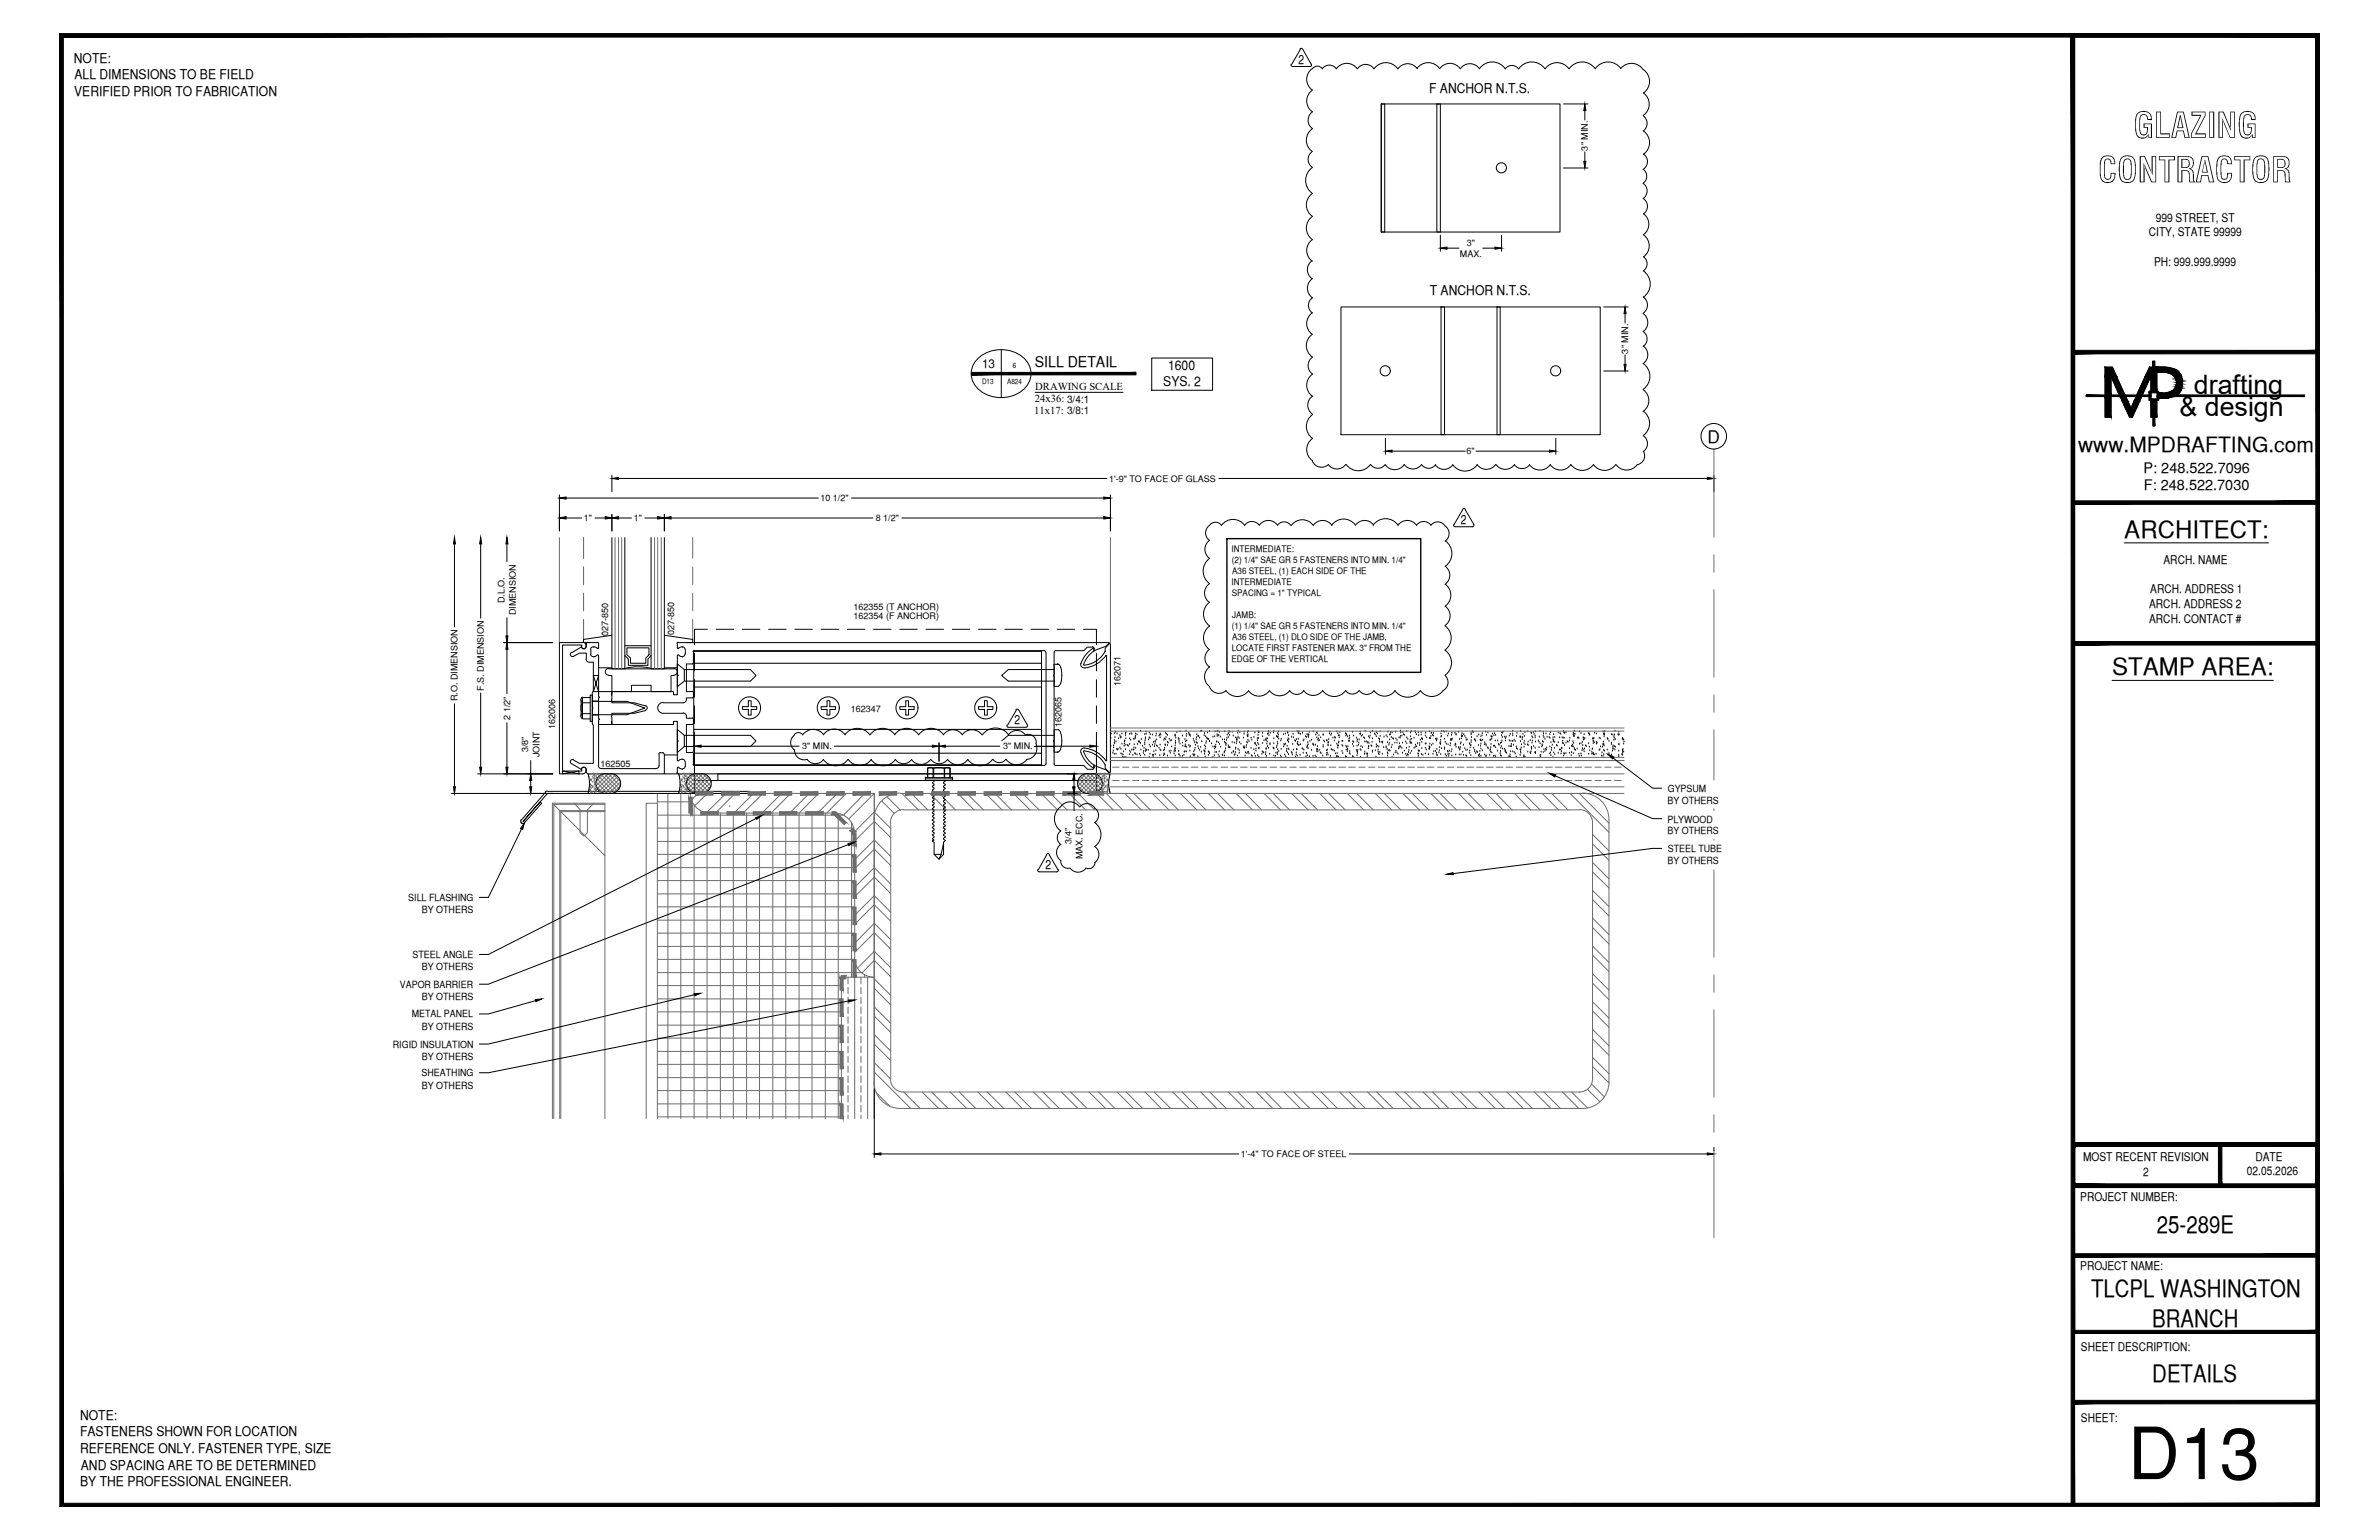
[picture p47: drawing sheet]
<svg xmlns="http://www.w3.org/2000/svg" width="432mm" height="279mm" viewBox="0 0 432 279" stroke-linecap="round" stroke-linejoin="round" font-family="sans-serif">
<defs><g id="words">
<text font-size="13.1" x="386.2" y="268.4">D13</text>
<g font-size="6.3">
<text x="387.2" y="25">GLAZING</text>
<text x="380.8" y="33.1">CONTRACTOR</text>
</g>
<g font-size="4.9">
<text x="398.2" y="71.5">drafting</text>
<text x="395.6" y="75.5">&amp; design</text>
</g>
<g font-size="4.4">
<text x="385.6" y="97.5">ARCHITECT:</text>
<text x="383.3" y="122.5">STAMP AREA:</text>
<text x="391.5" y="223.7">25-289E</text>
<text x="379.5" y="235.4">TLCPL WASHINGTON</text>
<text x="390.7" y="240.7">BRANCH</text>
<text x="390.7" y="250.7">DETAILS</text>
</g>
<text font-size="3.8" x="377.2" y="82">www.MPDRAFTING.com</text>
<text font-size="3.1" x="309.9" y="80.3">D</text>
<text font-size="2.7" x="187.8" y="66.6">SILL DETAIL</text>
<g font-size="2.6">
<text x="389.1" y="85.8">P: 248.522.7096</text>
<text x="389.1" y="89">F: 248.522.7030</text>
</g>
<g font-size="2.4">
<text x="13.4" y="11.4">NOTE:</text>
<text x="13.5" y="17.4">VERIFIED PRIOR TO FABRICATION</text>
<text x="13.5" y="14.4">ALL DIMENSIONS TO BE FIELD</text>
<text x="259.4" y="16.8">F ANCHOR N.T.S.</text>
<text x="259.5" y="53.6">T ANCHOR N.T.S.</text>
<text x="211.1" y="70.1">SYS. 2</text>
<text x="212" y="67.1">1600</text>
<text x="14.5" y="257.6">NOTE:</text>
<text x="14.5" y="260.6">FASTENERS SHOWN FOR LOCATION</text>
<text x="14.5" y="263.7">REFERENCE ONLY. FASTENER TYPE, SIZE</text>
<text x="14.5" y="269.6">BY THE PROFESSIONAL ENGINEER.</text>
<text x="14.7" y="266.6">AND SPACING ARE TO BE DETERMINED</text>
</g>
<g font-size="2.3">
<text x="235.7" y="11.6">2</text>
<text x="265.2" y="95">2</text>
<text x="184.1" y="131.4">2</text>
<text x="189.7" y="157.7">2</text>
</g>
<g font-size="2.2">
<text x="391.3" y="40.2">999 STREET, ST</text>
<text x="390" y="42.9">CITY, STATE 99999</text>
<text x="391" y="48.2">PH: 999.999.9999</text>
<text x="178.2" y="66.8">13</text>
<text x="390.3" y="107.6">ARCH. ADDRESS 1</text>
<text x="392.7" y="102.3">ARCH. NAME</text>
<text x="390.1" y="110.3">ARCH. ADDRESS 2</text>
<text x="390.1" y="113">ARCH. CONTACT #</text>
<text x="378.1" y="210.6">MOST RECENT REVISION</text>
<text x="389" y="213.3">2</text>
<text x="407.8" y="213.2">02.05.2026</text>
<text x="409.4" y="210.6">DATE</text>
<text x="377.6" y="217.8">PROJECT NUMBER:</text>
<text x="377.6" y="230.4">PROJECT NAME:</text>
<text x="377.7" y="245.2">SHEET DESCRIPTION:</text>
<text x="377.7" y="257.9">SHEET:</text>
</g>
<g font-size="1.9">
<text x="187.9" y="70.8">DRAWING SCALE</text>
<text x="187.7" y="75.1">11x17: 3/8:1</text>
<text x="187.8" y="73">24x36: 3/4:1</text>
</g>
<g font-size="1.8">
<text x="302.7" y="143.7">GYPSUM</text>
<text x="302.6" y="145.9">BY OTHERS</text>
<text x="302.6" y="149.2">PLYWOOD</text>
<text x="302.6" y="151.4">BY OTHERS</text>
<text x="302.7" y="154.6">STEEL TUBE</text>
<text x="302.6" y="156.8">BY OTHERS</text>
<text x="74.1" y="163.5">SILL FLASHING</text>
<text x="76.6" y="165.7">BY OTHERS</text>
<text x="74.9" y="173.9">STEEL ANGLE</text>
<text x="72.6" y="179.2">VAPOR BARRIER</text>
<text x="76.6" y="176">BY OTHERS</text>
<text x="74.7" y="184.6">METAL PANEL</text>
<text x="76.6" y="181.4">BY OTHERS</text>
<text x="71.3" y="190.1">RIGID INSULATION</text>
<text x="76.6" y="186.8">BY OTHERS</text>
<text x="76.5" y="195.3">SHEATHING</text>
<text x="76.6" y="192.3">BY OTHERS</text>
<text x="76.6" y="197.5">BY OTHERS</text>
</g>
<g font-size="1.6">
<text x="288.2" y="27.3" transform="rotate(-90 288.2 27.3)">3&quot; MIN.</text>
<text x="265" y="46.6">MAX.</text>
<text x="266.3" y="44.6">3&quot;</text>
<text x="295.5" y="64.1" transform="rotate(-90 295.5 64.1)">3&quot; MIN.</text>
<text x="266.2" y="82.4">6&quot;</text>
<text x="201.3" y="87.4">1'-9&quot; TO FACE OF GLASS</text>
<text x="106" y="94.6">1&quot;</text>
<text x="115.1" y="94.6">1&quot;</text>
<text x="148.9" y="90.9">10 1/2&quot;</text>
<text x="158.9" y="94.6">8 1/2&quot;</text>
<text x="223.5" y="100.1">INTERMEDIATE:</text>
<text x="223.5" y="106.2">INTERMEDIATE</text>
<text x="223.6" y="102.2">(2) 1/4&quot; SAE GR 5 FASTENERS INTO MIN. 1/4&quot;</text>
<text x="223.6" y="104.2">A36 STEEL, (1) EACH SIDE OF THE</text>
<text x="91.6" y="109.4" transform="rotate(-90 91.6 109.4)">D.L.O.</text>
<text x="93.6" y="111.6" transform="rotate(-90 93.6 111.6)">DIMENSION</text>
<text x="154.9" y="110.6">162355 (T ANCHOR)</text>
<text x="154.9" y="112.4">162354 (F ANCHOR)</text>
<text x="223.6" y="108.1">SPACING = 1&quot; TYPICAL</text>
<text x="223.6" y="112.1">JAMB:</text>
<text x="110.4" y="115.4" transform="rotate(-90 110.4 115.4)">027-850</text>
<text x="122.4" y="115.3" transform="rotate(-90 122.4 115.3)">027-850</text>
<text x="223.6" y="114.1">(1) 1/4&quot; SAE GR 5 FASTENERS INTO MIN. 1/4&quot;</text>
<text x="223.6" y="118.1">LOCATE FIRST FASTENER MAX. 3&quot; FROM THE</text>
<text x="223.6" y="116.1">A36 STEEL, (1) DLO SIDE OF THE JAMB,</text>
<text x="87.8" y="125.3" transform="rotate(-90 87.8 125.3)">F.S. DIMENSION</text>
<text x="203.4" y="124.5" transform="rotate(-90 203.4 124.5)">162071</text>
<text x="223.5" y="120.1">EDGE OF THE VERTICAL</text>
<text x="83.1" y="127.3" transform="rotate(-90 83.1 127.3)">R.O. DIMENSION</text>
<text x="92.6" y="130.6" transform="rotate(-90 92.6 130.6)">2 1/2&quot;</text>
<text x="154.4" y="129.1">162347</text>
<text x="192.7" y="131.9" transform="rotate(-90 192.7 131.9)">162065</text>
<text x="95.9" y="136.5" transform="rotate(-90 95.9 136.5)">3/8&quot;</text>
<text x="97.9" y="137.4" transform="rotate(-90 97.9 137.4)">JOINT</text>
<text x="100.8" y="132.3" transform="rotate(-90 100.8 132.3)">162006</text>
<text x="145.6" y="136">3&quot; MIN.</text>
<text x="182.1" y="136">3&quot; MIN.</text>
<text x="109" y="139.1">162505</text>
<text x="194.5" y="153.1" transform="rotate(-90 194.5 153.1)">3/4&quot;</text>
<text x="196.5" y="155.9" transform="rotate(-90 196.5 155.9)">MAX. ECC.</text>
<text x="225.2" y="209.9">1'-4&quot; TO FACE OF STEEL</text>
</g>
<g font-size="1.3">
<text x="178.2" y="69.7">D13</text>
<text x="182.8" y="69.7">A824</text>
<text x="183.8" y="66.8">6</text>
</g>
</g></defs>
<!-- layer: SURROUNDING CONDITIONS -->
<g fill="none" stroke="#6c6c6c" stroke-width=".18">
<path d="M201.5 138h93.3M201.5 137.4h93.3M201.5 132.1h93.3M201.5 132.7h93.3M201.9 139.2h1.2M203.8 139.2h1.1M205.5 139.2h1.2M207.3 139.2h1.2M209.1 139.2h1.2M210.9 139.2h1.2M212.7 139.2h1.2M214.4 139.2h1.2"/>
<path d="M216.2 139.2h1.2M218.1 139.2h1.1M219.8 139.2h1.2M221.6 139.2h1.2M223.4 139.2h1.2M225.2 139.2h1.2M226.9 139.2h1.3M228.7 139.2h1.2M230.5 139.2h1.2M232.3 139.2h1.2M234.1 139.2h1.2M235.9 139.2h1.2"/>
<path d="M237.7 139.2h1.2M239.5 139.2h1.2M241.2 139.2h1.2M243 139.2h1.2M244.8 139.2h1.2M246.6 139.2h1.2M248.4 139.2h1.2M250.2 139.2h1.2M252 139.2h1.2M253.7 139.2h1.3M255.5 139.2h1.2M257.3 139.2h1.2"/>
<path d="M259.1 139.2h1.2M260.9 139.2h1.2M262.7 139.2h1.1M264.5 139.2h1.2M266.3 139.2h1.2M268 139.2h1.2M269.8 139.2h1.2M271.6 139.2h1.2M273.4 139.2h1.2M275.2 139.2h1.2M277 139.2h1.1M278.8 139.2h1.2"/>
<path d="M280.5 139.2h1.2M282.3 139.2h1.2M284.1 139.2h1.2M285.9 139.2h1.2M287.7 139.2h1.2M289.5 139.2h1.1M291.3 139.2h1.1M293.1 139.2h1.2M100.3 145.7l9.5 9.6v-8M100.3 144h18.3M104.2 145.7l1.1 1.2v4.2l.7 .6 .6-.6v-4.2l1.2-1.2M108.2 142.6l2.2-2.2 2.2 2.2-1.3 1.3"/>
<path d="M108.2 141.9l2.1 2.1M108.3 142.7l1.2 1.2M108.4 141.4l2.6 2.6M108.7 140.9l2.9 2.9M109.2 140.6l2.9 2.9M109.6 140.4l-1.4 1.4M109.7 140.4l2.7 2.7M109.8 145.9h-9.3v57M109.8 147.1h-8.2v55.8M109.8 155.3v47.6M111.1 140.4l-2.6 2.7M111.2 140.4l1.4 1.5-2.1 2.1"/>
<path d="M111.7 140.6l-2.9 2.9M112.1 140.9l-2.9 2.9M112.5 141.3l-2.7 2.7M119.3 145.7h-2v57.2M119.3 159.8h35.8M119.3 157.4h35.8M119.3 155h35.8M119.3 152.7h35.8M119.3 150.2h35.7M119.3 147.9h33.7M119.3 145.5h6.4M121.2 144v58.9"/>
<path d="M123.6 144v58.9M124.7 142.6l2.1-2.2 2.2 2.2-1.2 1.3M124.7 141.9l2 2.1M124.7 142.7l1.2 1.2M124.8 141.4l2.6 2.6M124.9 143.1l2.7-2.7 1.5 1.5-2.2 2.1M125.2 140.9l2.8 2.9M125.3 143.9a3.6 3.6 0 0 0 3.6 3.6M125.3 144h33.4v33.3h-6v25.6M125.6 140.6l2.9 2.9M126 146v56.9M126 140.4l-1.3 1.4"/>
<path d="M126.1 140.4l2.7 2.7M126.7 144l-1.2 1.1M128.1 140.6l-2.9 2.9M128.3 147.5v55.4M128.4 144l-2.3 2.2M128.5 140.9l-2.8 2.9M128.8 141.3l-2.6 2.7M128.9 147.5h22.6M130.7 147.5v55.4M131.8 144l-3.6 3.4M132.5 146.4h.1M133.1 147.5v55.4"/>
<path d="M133.4 144l-3.5 3.5M135.5 147.5v55.4M136.8 144l-3.6 3.5M137.9 147.5v55.4M138.5 144l-3.6 3.5M140.3 147.5v55.4M141.9 144l-3.6 3.5M142.6 147.5v55.4M143.5 144l-3.5 3.5M146.9 144l-3.6 3.5M147.4 147.5v55.4M148.6 144l-3.6 3.5v55.4"/>
<path d="M149.8 147.5v55.4M151.5 147.5a3.6 3.6 0 0 1 3.6 3.6M152 144l-3.6 3.5M152.1 147.6v55.3M153.6 144l-3.5 3.5M154.6 149.2v28.1M155.1 151.1v22.6M157 144l-3.9 3.9M158.7 148.7v54.2v-58.9h-39.4v58.9M158.7 144l-4.6 4.6M158.7 147.3l-3.6 3.6M158.9 147.5l2.8 2.8"/>
<path d="M160.1 145.4l2.3 2.2M161 144.6l2.4 2.4M161.7 157l-3-2.9-3.6 3.5M161.7 152l-3-3-3.6 3.6M161.7 155.4l-3-3-3.6 3.6M161.7 149.3v46.5l-3-3M163.4 143.9a4.8 4.8 0 0 0-4.8 4.8M163.4 144h131.4M163.7 144l3 2.9M164 146.9a2.38 2.38 0 0 0-2.4 2.4M164 146.9h122.7M165.4 144l3 2.9"/>
<path d="M168.8 144l3 2.9M170.5 144l2.9 2.9M173.9 144l2.9 2.9M175.5 144l3 2.9M178.9 144l3 2.9M180.6 144l3 2.9M184 144l2.9 2.9M185.6 144l3 2.9M189 144l3 2.9M190.7 144l3 2.9M194.1 144l2.9 2.9M195.7 144l3 2.9"/>
<path d="M195.8 141.3l2.7 2.7M196.2 140.9l2.9 2.9M196.6 140.6l2.9 2.9M197.1 140.4l-1.5 1.5 2.1 2.1M197.2 140.4l2.6 2.7M198.6 140.4l-2.7 2.7M198.6 140.4l1.4 1.4M199.1 144l3 2.9M199.1 140.6l-2.9 2.9M199.5 140.9l-2.8 2.9M199.8 141.4l-2.6 2.6M200 142.6l-2.1-2.2-2.3 2.2 1.4 1.3"/>
<path d="M200 141.9l-2 2.1M200 142.7l-1.2 1.2M200.8 144l3 2.9M201.5 140.4h93.3M201.5 142.7h93.3M201.9 141.6h1.2M203.8 141.6h1.1M204.2 144l2.9 2.9M205.5 141.6h1.2M205.8 144l3 2.9M207.3 141.6h1.2M209.1 141.6h1.2"/>
<path d="M209.2 144l3 2.9M210.9 144l3 2.9M210.9 141.6h1.2M212.7 141.6h1.2M214.2 144l3 2.9M214.4 141.6h1.2M216 144l2.9 2.9M216.2 141.6h1.2M218.1 141.6h1.1M219.3 144l2.9 2.9M219.8 141.6h1.2M221 144l3 2.9"/>
<path d="M221.6 141.6h1.2M223.4 141.6h1.2M224.3 144l3 2.9M225.2 141.6h1.2M226.1 144l2.9 2.9M226.9 141.6h1.3M228.7 141.6h1.2M229.4 144l3 2.9M230.5 141.6h1.2M231.1 144l3 2.9M232.3 141.6h1.2M234.1 141.6h1.2"/>
<path d="M234.4 144l3 2.9M235.9 141.6h1.2M236.2 144l2.9 2.9M237.7 141.6h1.2M239.5 141.6h1.2M239.5 144l3 2.9M241.2 144l3 2.9M241.2 141.6h1.2M243 141.6h1.2M244.5 144l3 2.9M244.8 141.6h1.2M246.3 144l2.9 2.9"/>
<path d="M246.6 141.6h1.2M248.4 141.6h1.2M249.6 144l3 2.9M250.2 141.6h1.2M251.3 144l3 2.9M252 141.6h1.2M253.7 141.6h1.3M254.6 144l3 2.9M255.5 141.6h1.2M256.3 144l3 2.9M257.3 141.6h1.2M259.1 141.6h1.2"/>
<path d="M259.7 144l3 2.9M260.9 141.6h1.2M261.4 144l3 2.9M262.7 141.6h1.1M264.5 141.6h1.2M264.7 144l3 2.9M266.3 141.6h1.2M266.4 144l3 2.9M268 141.6h1.2M269.8 144l3 2.9M269.8 141.6h1.2M271.5 144l2.9 2.9"/>
<path d="M271.6 141.6h1.2M273.4 141.6h1.2M274.9 144l2.9 2.9M275.2 141.6h1.2M276.5 144l3 2.9M277 141.6h1.1M278.8 141.6h1.2M279.9 144l3 2.9M280.5 141.6h1.2M281.6 144l3 2.9M282.3 141.6h1.2M284.1 141.6h1.2"/>
<path d="M285 144l7 7M285.9 141.6h1.2M286.6 144l5.4 5.4M286.7 146.9a2.38 2.38 0 0 1 2.4 2.4M287.2 143.9a4.8 4.8 0 0 1 4.8 4.8v47.6M287.7 141.6h1.2M289.1 149.3v46.4a2.38 2.38 0 0 1-2.4 2.4h-122.7l3 3M289.1 158.2l2.9 2.9M289.1 153.1l2.9 3M289.1 156.5l2.9 2.9M289.1 151.4l2.9 3M289.5 141.6h1.1"/>
<path d="M291.3 141.6h1.1M293.1 141.6h1.2M119.3 178.8h33.4M119.3 176.5h37.1M119.3 174.1h35.8M119.3 171.7h35.8M119.3 169.3h35.8M119.3 166.9h35.8M119.3 164.5h35.8M119.3 162.2h35.8M153.9 177.4v1.1M153.9 179.1v1.2"/>
<path d="M155.1 173.7a3.6 3.6 0 0 0 3.6 3.6M155.1 177.3v25.6M156.3 177.4v1.1M156.3 179.1v1.2M156.5 176.5l2.2-2.3 3 3M156.9 176.8v.5M157.5 177.3v25.6M158.7 179.3l3 3M158.7 177.6l3 3M161.7 172.2l-3-3-3.6 3.6M161.7 167.1l-3-3-3.6 3.6M161.7 162.1l-3-3-3.6 3.6"/>
<path d="M161.7 175.6l-3-3-3.1 3M161.7 170.5l-3-3-3.6 3.6M161.7 165.5l-3-3-3.6 3.6M161.7 160.4l-3-3-3.6 3.6M289.1 178.4l2.9 3M289.1 173.3l2.9 3M289.1 168.3l2.9 3M289.1 163.2l2.9 3M289.1 176.7l2.9 2.9M289.1 171.6l2.9 3M289.1 166.6l2.9 2.9M289.1 161.5l2.9 3"/>
<path d="M119.3 197.9h33.4M119.3 195.5h33.4M119.3 193.1h33.4M119.3 190.8h33.4M119.3 188.3h33.4M119.3 186h33.4M119.3 183.6h33.4M119.3 181.2h33.4M153.9 180.9v1.2M153.9 182.7v1.2M153.9 184.5v1.2M153.9 186.2v1.3"/>
<path d="M153.9 188v1.2M153.9 189.8v1.2M153.9 191.6v1.2M153.9 193.4v1.2M153.9 195.2v1.2M153.9 197v1.2M153.9 198.8v1.2M156.3 180.9v1.2M156.3 182.7v1.2M156.3 184.5v1.2M156.3 186.2v1.3M156.3 188v1.2"/>
<path d="M156.3 189.8v1.2M156.3 191.6v1.2M156.3 193.4v1.2M156.3 195.2v1.2M156.3 197v1.2M156.3 198.8v1.2M158.6 196.3a4.8 4.8 0 0 0 4.8 4.8M158.7 194.5l6.6 6.6M158.7 189.4l3 3M158.7 184.3l3 3M158.7 187.7l3 3M158.7 182.7l3 3"/>
<path d="M159.1 198.2l2.4 2.5M161.6 195.7a2.38 2.38 0 0 0 2.4 2.4M167.4 198.1l3 3M169.1 198.1l3 3M172.5 198.1l3 3M174.1 198.1l3 3M177.5 198.1l3 3M179.2 198.1l3 3M182.6 198.1l2.9 3M184.2 198.1l3 3M187.6 198.1l3 3M189.3 198.1l3 3"/>
<path d="M192.7 198.1l2.9 3M194.3 198.1l3 3M197.7 198.1l3 3M199.4 198.1l3 3M202.8 198.1l2.9 3M204.4 198.1l3 3M207.8 198.1l3 3M209.5 198.1l3 3M212.9 198.1l2.9 3M214.6 198.1l2.9 3M217.9 198.1l3 3M219.6 198.1l3 3"/>
<path d="M222.9 198.1l3 3M224.7 198.1l2.9 3M228 198.1l3 3M229.7 198.1l3 3M233 198.1l3 3M234.8 198.1l2.9 3M238.1 198.1l3 3M239.8 198.1l3 3M243.1 198.1l3 3M244.9 198.1l2.9 3M248.2 198.1l3 3M249.9 198.1l3 3"/>
<path d="M253.2 198.1l3 3M255 198.1l2.9 3M258.3 198.1l3 3M260 198.1l3 3M263.4 198.1l2.9 3M265 198.1l3 3M268.4 198.1l3 3M270.1 198.1l3 3M273.5 198.1l3 3M275.1 198.1l3 3M278.5 198.1l3 3M280.2 198.1l3 3"/>
<path d="M283.6 198.1l3 3M285.2 198.1l3 2.9M288.1 197.6l2.3 2.3M288.9 196.7l2.3 2.3M289.1 193.5l2.9 3M289.1 188.5l2.9 3M289.1 183.4l2.9 3M289.1 191.8l2.9 3M289.1 186.8l2.9 2.9M289.1 181.7l2.9 3M292 196.3a4.8 4.8 0 0 1-4.8 4.8M100.3 202.9v-57.2h9.5v1.6h-8v55.6"/>
<path d="M119.3 202.6h33.4M119.3 200.3h33.4M152.5 202.9h.5M153.9 200.5v1.2M153.9 202.3v.6M156.3 200.5v1.2M156.3 202.3v.6M163.4 201.1h123.9"/>
</g>
<!-- layer: BRAKE METAL -->
<path d="M94.7 149.4h.1M99.1 143.7l-4.5 5.1M99.3 143.5l-.3 .2M99.4 143.6h36.7v.4h-36.7l-4.5 5 3.1-3.5 .3 .2-3.1 3.6a.41 .41 0 0 1-.6 0 .41 .41 0 0 1 0-.6" fill="none" stroke="#000" stroke-width=".18"/>
<!-- layer: LIGHT_1 -->
<path d="M101.5 97.5v19.1M105.9 97.5v3.8M125.7 97.5v3.8M201.5 97.5v19.1M105.9 102.9v3.1M105.9 107.6v3.2M105.9 112.4v3.7M125.7 102.9v3.1M125.7 107.6v3.2M125.7 112.4v3.7" fill="none" stroke="#6c6c6c" stroke-width=".18"/>
<!-- layer: R-SWTS-DET3 -->
<path d="M102.1 139.9v.5l3-.5v.5zM107.7 122.6l.9 2.9h-.9l.9-2.9z" fill="none" stroke="#000" stroke-width=".18"/>
<!-- layer: FASTENERS -->
<g fill="none" stroke="#000" stroke-width=".18">
<path d="M250.7 18.9h32.4v23.2h-32.4zM250.7 18.9h.6v23.2h-.6zM260.8 18.9h.6v23.2h-.6zM243.4 55.7h47v23.2h-47zM261.6 55.7h.6v23.2h-.6zM271.7 55.7h.6v23.2h-.6zM125.9 118.2h63.1v20.5h-63.1zM126 118.6v3.1M128.4 114.2h-2.4v2.8M130 114.2h3.2M134.7 114.2h3.2M139.5 114.2h3.2"/>
<path d="M144.3 114.2h3.1M149 114.2h3.2M153.8 114.2h3.2M158.6 114.2h3.1M163.3 114.2h3.2M168.1 114.2h3.2M172.8 114.2h3.2M177.6 114.2h3.2M182.4 114.2h3.1M187.1 114.2h3.2M191.3 118.4v4l-.1 .2 .1 .1v11.6l-.1 .1 .1 .2M191.9 114.2h3.2"/>
<path d="M196.7 114.2h2.3v2.8M199 118.6v3.1M105.5 127v2.9M105.5 126.7h.2v3.5h-.2M105.7 127.5a1.56 1.56 0 0 0 0 1.9M105.8 126.5a.54 .54 0 0 0-.4 .5 .54 .54 0 0 0 .4 .5M105.8 129.4a.54 .54 0 0 0-.4 .5 .54 .54 0 0 0 .4 .5h1.3M105.8 126.6h1.3M105.8 129.5h1.3M105.8 127.5h1.3M107.1 126.1h.4v4.8h-.4zM107.5 127.3h6.3l3.2 1.2-3.2 1.2h-6.3"/>
<path d="M107.5 128.3l.1 .2-.1 .2v2.6M122.9 120.5l1.3 1v2.1l-1.3 1zM122.9 132.3l1.3 1.1v2l-1.3 1.1zM122.9 134.3l.2 .1-.2 .2M122.9 122.4l.2 .2-.2 .1M124.2 121.5h12l1 1.1-1 1h-12M124.2 133.4h12l1 1-1 1h-12M125.9 124.7h63.1M125.9 120.3h63.1M125.9 132.3h63.1M125.9 136.7h63.1M126 123.3v3.2"/>
<path d="M126 128.1v3.2M126 132.8v3.2M126 137.6v6.4M134.8 128.2v.5M134.8 128.7h1v1M135.8 129.7h.5M135.8 127.2h.5M135.8 127.2v1h-1M136.3 127.2v1h1.1M137.3 128.2v.5M137.4 128.7h-1.1v1M149.1 128.2v.5"/>
<path d="M149.1 128.7h1v1M150.1 129.7h.5M150.1 127.2h.5M150.1 127.2v1h-1M150.6 127.2v1h1M151.6 128.2v.5M151.6 128.7h-1v1M163.3 128.2v.5M163.4 128.7h1v1M164.4 129.7h.5M164.4 127.2h.5M164.4 127.2v1h-1"/>
<path d="M164.9 127.2v1h1M165.9 128.2v.5M165.9 128.7h-1v1M168.4 139.4l.4-.1 .5 .1M168.4 139.4v1.7M169.4 139.4h-.1l.1 1.7M169.5 139.4v1.7M170.4 139.3l-1 .1M170.4 139.3l1.1 .1M171.4 139.4v1.7M171.9 139.3l-.5 .1M172 139.3l.4 .1"/>
<path d="M172.5 139.4h-4.2v1.7M172.5 139.4v1.7M172.5 139.4l-.1 1.7M177.6 128.2v.5M177.7 128.7h1v1M178.7 129.7h.5M178.7 127.2h.5M178.7 127.2v1h-1M179.2 127.2v1h1M180.2 128.2v.5M180.2 128.7h-1v1M191.3 121.5h-8.3l-1.2 1.1 1.2 1h8.3"/>
<path d="M191.3 133.4h-8.3l-1.2 1 1.2 1h8.3M191.9 120.5l.3 .1 .3 .5M192 120.5h-.7v4h.8l.4-.6M192.1 132.4h-.8v4.1h.7M192.1 132.3l.4 .6M192.5 121.1l.2 .6M192.5 133l.2 .6v1.6M192.5 135.9l-.3 .4-.3 .2M192.7 121.7v1.6l-.2 .6M192.7 135.2l-.2 .6M199 123.3v3.2M199 128.1v3.2"/>
<path d="M199 132.8v3.2M199 137.6v6.4M126 141.6h73M168 141.2h4.9v.3h-4.9zM168 141.2h.1M168 141.6h4.8M168 141.1h4.8M169.5 141.6v.2l-.3 .2 .3 .3-.3 .3 .3 .3v.2l-.3 .2 .3 .3v.2l-.3 .2 .3 .3v.2l-.3 .2 .3 .3v.2l-.3 .2 .3 .3v.2l-.3 .1 .3 .3v.2l-.3 .2 .3 .3v.2l-.3 .2 .3 .3-.3 .4 .3 .2v.2l-.3 .2 .3 .3v.2l-.3 .2 .3 .3-.3 .4 .3 .3v.2l-.3 .1 .3 .4v.2l-.3 .1 .3 .5-.3 .3 .3 .2-.3 .1 .3 .3v2.2l.9 .9 .9-.9v-2.2l.3-.3-.3-.2v-.2l.3-.2-.3-.3v-.2l.3-.2-.3-.3 .3-.4-.3-.3v-.1l.3-.2-.3-.4v-.1l.3-.2-.3-.4 .3-.3-.3-.3v-.2l.3-.2-.3-.3v-.2l.3-.2-.3-.2v-.2l.3-.2-.3-.3v-.2l.3-.2-.3-.3v-.2l.3-.2-.3-.3v-.1l.3-.2-.3-.4v-.1l.3-.2-.3-.4v-.1l.3-.2-.3-.3v-.2l.3-.2-.3-.3v-.2l.3-.2-.1-.1M169.5 155h1.3M170.8 155l-.4 .9M171.3 152.9l-.5 2.1M172.8 141.5h.1"/>
<path d="M172.8 141.2h.1"/>
<circle cx="272.5" cy="30.4" r=".92"/>
<circle cx="251.4" cy="67.3" r=".92"/>
<circle cx="282.4" cy="67.3" r=".92"/>
<circle cx="136" cy="128.4" r="2"/>
<circle cx="150.3" cy="128.4" r="2"/>
<circle cx="164.6" cy="128.4" r="2"/>
<circle cx="178.9" cy="128.4" r="2"/>
</g>
<!-- layer: COMPONENTS -->
<g fill="none" stroke="#000" stroke-width=".18">
<path d="M105.5 117.3a.41 .41 0 0 0 .4 .4 .41 .41 0 0 0 .5-.4M105.6 117.3v-.3h-3.5v22.9h3.5v-.3M105.8 116.5a.6 .6 0 0 1 .6 .6M105.8 116.6h-4.3v23.8h4.3a.6 .6 0 0 0 .6-.6M106.4 117.2v.1M122.9 116.8l.1 .9 .8-.4M123.1 116.5l-.2 .2M123.1 116.6h78.1M123.2 118.9l.6 .2M123.2 118.9l-.2-.1-.1 .2v3.4M123.8 119.2h.1M123.8 117.4h.1"/>
<path d="M123.9 117.3l.2 .1 .2 .4M124.3 118.6l-.2 .5h-.2M124.4 117.9v.8M125.9 118.2l-.1 2.2-1.2 .1v5h1.1M126 118l-.2 .2M126 118h63.5l.3 .3M189.9 118.4v20.2M198.3 117.3l.3 .3M198.3 117.4h-.9l-.7 .6h-5.1l-.3 .3M201.2 116.5l.1 .2-.5 .5-2.2 .8M105.5 139.6a.41 .41 0 0 1 .4-.4 .41 .41 0 0 1 .5 .4M117.2 128a.41 .41 0 0 1 .3 .4 .41 .41 0 0 1-.3 .4"/>
<path d="M117.2 128.9l-2.1 .5h-4l-.2 .6 .2 .1v.7l-.2 .1 .2 .2M120.4 127.4a.98 .98 0 0 0-1 1 .98 .98 0 0 0 1 1h3.6M120.4 127.5h3.6M122.2 131l-.1 .4h-11M122.2 125.6l.1 .4M122.2 125.6v-.1h-11.1l-.2 .5 .2 .2v.7l-.2 .1 .2 .1v.4h4l2.1 .6M122.3 130.9l-.1 .1M122.4 130.9h.5M122.4 126h.5M122.8 130.9l.1 .1M122.9 122.7v3.3h-.1M122.9 131v3.3"/>
<path d="M122.9 134.6v3.3M122.9 139.4v.8M122.9 139.4l.2-.2 .7 .3M123.8 137.7l-.7 .3-.2-.1M123.8 139.6h.1M123.8 137.8h.1M123.9 137.7l.4 .3v.2M124 129.3a.6 .6 0 0 1 .6 .7M124.3 139l-.2 .4-.2 .1M124.4 138.2v.9M124.6 130v.3h1.1M125.6 125.4l.3 .3-.1 .9h-1.2a.69 .69 0 0 1-.6 .9"/>
<path d="M125.6 136.5l.3 .2M125.6 130.2l.3 .3M125.8 138.7l.2 .2M125.9 131.2l-.2 .2h-1.1v5.1h1.1M125.9 130.5v.8M125.9 136.7v2M189.8 138.6l-.3 .3h-63.5M191.3 138.6l.3 .3h5.1l.7 .7 1-.1 .2-.6 2.2 .8 .5 .5M191.3 134.6v4M122.9 140.2l.2 .2h78.1M201.3 140.2l-.1 .1"/>
</g>
<!-- layer: R-SWTS-DET1 -->
<path d="M198.6 117.7v.3M107.5 127.2h1.1M107.5 129.7h1.1M111.1 131.1v.3" fill="none" stroke="#000" stroke-width=".18"/>
<!-- layer: COMPONENTS2 -->
<g fill="none" stroke="#000" stroke-width=".18">
<path d="M103.7 118.4a.41 .41 0 0 0-.1 .5 .41 .41 0 0 0 .5 .2l1.1-.6h1.2v1.1M105.5 117.4l-1.7 1M106.4 119.5a.6 .6 0 0 0 .6 .6M106.4 116.8a.61 .61 0 0 1-.4 .9l-.4-.2-.1-.2M106.7 116.5l-.3 .3M106.7 116.6h1.8M107.2 118.6l.1 .3 .4 .2M107.3 117.9v.8M107.7 117.3l-.4 .3-.1 .2M107.7 119.2h.1M107.7 117.4h.1M107.8 117.3l.6 .3"/>
<path d="M108.4 118.9l.2-.1v.2v7.4l.2 .1-.2 .1v3.8l.2 .1-.2 .1v8.3M108.4 118.9l-.6 .2M108.4 116.5l.2 .2M108.6 116.8v.8h-.2M198.4 117.6a5.4 5.4 0 0 0-2.2 2.8M198.4 117.6h.2M198.5 118.2l-1.1 1-.7 1.4M198.6 118.1l-.1 .1M198.6 117.7v.4M201.3 116.7l.2 .1M201.4 116.8l-.8 .8v.5a4.9 4.9 0 0 1-3.8 2.6M201.5 116.8v23.3"/>
<path d="M103.8 138.6l1.7 1M104.1 137.9a.41 .41 0 0 0-.5 .1 .41 .41 0 0 0 .1 .6M105.5 139.5a.48 .48 0 0 1 .5-.3 .48 .48 0 0 1 .4 .5M106.4 139.6v.2M106.4 139.7v.4M107 120.1h.7v5.3l-.2 .2v2.7M107.5 131.3l.2 .3v6.9h-2.5l-1.1-.6M108.6 138.8a.6 .6 0 0 0 .6 .6M109.2 139.4h9.9M119.6 136.8v2.1M119.6 138.8a.6 .6 0 0 1-.6 .6M119.9 136.5l-.3 .3"/>
<path d="M119.9 136.6h.4M120.2 136.5l.3 .3M120.6 136.8v3.6h-13.9M196.2 120.4l.1 .5 .5 .3M196.2 136.5a5.4 5.4 0 0 0 2.2 2.8M196.7 120.5l.1 .1M196.8 136.2h-.1a3.4 3.4 0 0 0 1.8 2.6M196.8 136.2a4.9 4.9 0 0 1 3.8 2.6M196.8 135.7l-.5 .2-.1 .6M196.8 135.7a5.6 5.6 0 0 1 4 2.3h.1M196.8 121.2a5.6 5.6 0 0 0 4-2.3l.1 19.1M198.5 138.7l.1 .1"/>
<path d="M198.6 139.2l-.2 .1M198.6 138.8v.5M200.6 138.8v.6l.8 .7M106.4 140l.3 .3M201.5 140l-.2 .1"/>
</g>
<!-- layer: GASKETS -->
<path d="M111.1 115.3l-5.2 .7v.6h1.1M120.6 115.3l5.1 .7v.6h-1M108.6 130.9v.5h2.5v-.5M108.6 126.1v-.6h2.5v.6M108.6 121.2h2.5M110.5 121.3a.6 .6 0 0 0-.6 .6 .6 .6 0 0 0 .6 .6M110.5 122.6h.6v2.9h3.5v-1.2h3.6v1.2h3.6v-2.9h.6M110.5 121.3h11.9M120.6 137h2.3M120.6 121.2h2.3M122.3 121.3a.6 .6 0 0 1 .6 .6 .6 .6 0 0 1-.6 .6M120.6 140.4h2.3" fill="none" stroke="#000" stroke-width=".18"/>
<!-- layer: GLASS -->
<path d="M111.1 97.5v23.8h2.3v-23.8M118.2 97.5v23.8h2.4v-23.8M113.4 121.3l1.4-.3h1.3l2.1 .3" fill="none" stroke="#000" stroke-width=".18"/>
<path d="M111.6 97.5v23.8M112.3 97.5v23.8M112.8 97.5v23.8M118.8 97.5v23.8M119.4 97.5v23.8M120 97.5v23.8" fill="none" stroke="#6c6c6c" stroke-width=".18"/>
<!-- layer: MEDIUM_1 -->
<g fill="none" stroke="#000" stroke-width=".18">
<path d="M113.4 118.9l.6 .7v1.1h3.6v-1.1l.6-.7M113.4 117.2h4.8M113.8 117.5h4v1.3l-.6 .6v.9h-2.8v-.9l-.6-.6zM106.7 140.4l.3 1.7-.3 1.8M110 140.3a1.81 1.81 0 0 0-1.9 1.8 1.81 1.81 0 0 0 1.9 1.9M110 140.4h.9M110.8 140.3a1.81 1.81 0 0 1 1.8 1.8 1.81 1.81 0 0 1-1.8 1.9h-.8M123.2 140.4l.2 1.7-.2 1.8M126.4 140.3a1.81 1.81 0 0 0-1.8 1.8 1.81 1.81 0 0 0 1.8 1.9h.9M126.4 140.4h.9M127.3 140.3a1.81 1.81 0 0 1 1.8 1.8 1.81 1.81 0 0 1-1.8 1.9M197.4 140.3a1.81 1.81 0 0 0-1.8 1.8 1.81 1.81 0 0 0 1.8 1.9"/>
<path d="M197.4 140.4h.9M198.3 140.3a1.81 1.81 0 0 1 1.8 1.8 1.81 1.81 0 0 1-1.8 1.9h-.9M201.5 140.4l-.3 1.7 .3 1.8"/>
</g>
<!-- layer: MEDIUM_2 -->
<path d="M187.9 71.2h15.9M130.3 140.4h64.6v1.2h-64.6z" fill="none" stroke="#000" stroke-width=".18"/>
<!-- layer: DIM -->
<g fill="none" stroke="#000" stroke-width=".18">
<path d="M283.8 18.9h4.4M283.8 30.5h4.4M287.7 20.1v1.7M287.7 27.6v1.7M261.4 42.7v2.9M262.6 45h2.2M269.1 45h2.2M272.5 42.7v2.9M291.1 55.7h4.4M295 56.9v1.7M251.5 79.5v2.9M282.4 79.5v2.9"/>
<path d="M291.1 67.3h4.4M295 64.4v1.7M82.5 98.7v15M87.2 98.7v13.4M92 98.7v3.2M101.5 89.8v6.5M102.7 94h2.9M102.7 90.4h45.8M108 94h1.9M111.1 86.2v3M111.1 93.3v3M112.3 94h2.3"/>
<path d="M112.3 86.8h88.6M117 94h2.4M120.6 93.3v3M121.8 94h36.6M154.6 90.4h45.7M163.7 94h36.6M201.5 89.8v6.5M221.2 86.8h88.7M252.7 81.9h13.2M267.9 81.9h13.3M311.1 86.2v3M91.4 116.6h8.9"/>
<path d="M92 112.1v3.3M92 117.8v8.1M82.5 127.7v15M87.2 125.7v13.5M92 131.1v8.1M96.3 138v2.4M126 134.7v3.4M127.3 135.4h17.7M151.4 135.4h17.8M170.4 134.7v3.4M171.6 135.4h9.9M187.9 135.4h9.9"/>
<path d="M199 134.8v3.3M81.9 144h18.4M86.7 140.4h13.6M96.3 141.6v1.1M193.7 140.4h1.8M193.8 144h1.7M194.9 141.6v1.1M194.9 144v3.1M158.7 197.5v12.5M159.9 209.4h65M244.9 209.4h65M311.1 208.2v.6"/>
</g>
<g fill="#000" stroke="#000" stroke-width=".18">
<path d="M287.7 18.9l.1 1.2h-.3zM287.5 29.3h.3l-.1 1.2zM261.4 45l1.2-.2v.4zM271.3 44.8l1.2 .2-1.2 .2zM295 55.7l.1 1.2h-.3zM294.8 66.1h.3l-.1 1.2zM82.5 97.5l.2 1.2h-.4zM87.2 97.5l.2 1.2h-.3zM92 97.5l.2 1.2h-.4zM101.5 94l1.2-.3v.5zM101.5 90.4l1.2-.2v.4zM109.9 93.7l1.2 .3-1.2 .2z"/>
<path d="M111.1 94l1.2-.3v.5zM111.1 86.8l1.2-.2v.4zM119.4 93.7l1.2 .3-1.2 .2zM120.6 94l1.2-.3v.5zM200.3 93.7l1.2 .3-1.2 .2zM200.3 90.2l1.2 .2-1.2 .2zM251.5 81.9l1.2-.2v.3zM281.2 81.7l1.2 .2-1.2 .1zM309.9 86.6l1.2 .2-1.2 .2zM92 116.6l.2 1.2h-.4zM91.8 115.4h.4l-.2 1.2zM87.1 139.2h.3l-.2 1.2z"/>
<path d="M91.8 139.2h.4l-.2 1.2zM126 135.4l1.3-.2v.4zM169.2 135.2l1.2 .2-1.2 .2zM170.4 135.4l1.2-.2v.4zM197.8 135.2l1.2 .2-1.2 .2zM82.3 142.7h.4l-.2 1.3zM96.1 142.7h.4l-.2 1.3zM96.3 140.4l.2 1.2h-.4zM194.9 140.4l.2 1.2h-.4zM194.7 142.7h.4l-.2 1.3zM158.7 209.4l1.2-.2v.3zM309.9 209.2l1.2 .2-1.2 .1z"/>
</g>
<g fill="#fff" stroke="#fff" stroke-width=".18">
<path d="M158.7 93v1.9l4.7-1.9zM158.7 94.9l4.7-1.9v1.9z"/>
<path d="M105.9 93v1.9l1.8-1.9zM105.9 94.9l1.8-1.9v1.9z"/>
<path d="M148.8 89.5v1.8l5.4-1.8zM148.8 91.3l5.4-1.8v1.8z"/>
<path d="M114.9 93v1.9l1.8-1.9zM116.7 93v1.9h-1.8z"/>
<path d="M201.2 85.9v1.9l19.8-1.9zM201.2 87.8l19.8-1.9v1.9z"/>
<path d="M225.1 208.5v1.8l19.6-1.8zM225.1 210.3l19.6-1.8v1.8z"/>
<path d="M193 147.4v8.6h3.8zM193 147.4h3.8v8.6z"/>
<path d="M145.4 134.4v1.9l5.7-1.9zM145.4 136.3l5.7-1.9v1.9z"/>
<path d="M181.8 134.5v1.8l5.8-1.8zM181.8 136.3l5.8-1.8v1.8z"/>
</g>
<!-- layer: LIGHT_2 -->
<g fill="none" stroke="#6c6c6c" stroke-width=".18">
<path d="M106.8 140.5h.1M106.8 140.7h.1M106.9 143.8h.1M106.9 143.3h.1M106.9 141h.1M106.9 143.4h.1M106.9 140.6h.1M107 142h.1M107 143.4h.1M107 140.5h.1M107.1 142.5h.1M107.1 142.6h.1"/>
<path d="M107.1 142.9h.1M107.2 141.5h.1M107.2 140.5h.1M107.2 142.4h.1M107.2 143.3h.1M107.2 143.4h.1M107.2 143.6h.1M107.3 143.9h.1M107.3 143.8h.1M107.3 142.7h.1M107.3 141.6h.1M107.3 140.5h.1"/>
<path d="M107.3 141.7h.1M107.3 143.1h.1M107.4 143.7h.1M107.4 142.6h.1M107.4 141.5h.1M107.5 141.9h.1M107.5 141h.1M107.6 142.9h.1M107.6 143.8h.1M107.6 142.7h.1M107.6 141.2h.1M107.7 140.4h.1"/>
<path d="M107.8 140.7h.1M107.8 141.2h.1M107.8 141.4h.1M107.8 143h.1M107.8 141.9h.1M107.8 140.8h.1M107.9 142.4h.1M107.9 141.4h.1M107.9 140.5h.1M107.9 143.3h.1M107.9 141.7h.1M107.9 143.8h.1"/>
<path d="M107.9 142.1h.1M107.9 142.3h.1M107.9 140.9h.1M108 142.6h.1M108 140.8h.1M108.1 143.1h.1M108.1 143.3h.1M108.1 143.6h.1M108.1 142.4h.1M108.1 141.4h.1M108.2 142.8h.1M108.2 140.9h.1"/>
<path d="M108.2 143.8h.1M108.3 143.4h.1M108.3 141.2h.1M108.3 140.5h.1M108.5 140.5h.1M108.7 140.8h.1M108.7 143.8h.1M108.7 140.5h.1M108.9 143.7h.1M109.1 143.7h.1M109.1 143.9h.1M109.2 140.5h.1"/>
<path d="M123.3 140.5h.1M123.3 140.7h.1M123.3 143.8h.1M123.4 143.3h.1M123.4 141h.1M123.4 143.4h.1M123.4 140.6h.1M123.4 142h.1M123.4 140.5h.1M123.5 142.5h.1M123.5 142.6h.1M123.6 142.9h.1"/>
<path d="M123.6 141.5h.1M123.6 140.5h.1M123.6 142.4h.1M123.6 143.3h.1M123.6 143.4h.1M123.6 143.6h.1M123.7 143.9h.1M123.7 143.8h.1M123.7 142.7h.1M123.7 141.6h.1M123.7 140.5h.1M123.7 141.7h.1"/>
<path d="M123.8 143.1h.1M123.8 141.6h.1M123.8 143.7h.1M123.8 142.6h.1M123.8 141.5h.1M124 141.9h.1M124 141h.1M124 143.8h.1M124 142.9h.1M124 142.7h.1M124.1 142.7h.1M124.1 141.2h.1"/>
<path d="M124.1 140.4h.1M124.2 140.7h.1M124.3 140.5h.1M124.3 141.2h.1M124.3 141.4h.1M124.3 143h.1M124.3 141.9h.1M124.3 140.8h.1M124.3 142.4h.1M124.3 143.3h.1M124.3 141.7h.1M124.3 143.8h.1"/>
<path d="M124.4 142.1h.1M124.4 142.3h.1M124.4 143.8h.1M124.4 140.9h.1M124.5 142.6h.1M124.5 140.8h.1M124.5 143.1h.1M124.5 143.3h.1M124.6 143.6h.1M124.6 142.4h.1M124.6 141.4h.1M124.7 142.8h.1"/>
<path d="M124.7 140.9h.1M124.7 143.8h.1M124.7 143.4h.1M124.7 141.2h.1M124.8 140.5h.1M125 140.5h.1M125.2 140.8h.1M125.2 143.8h.1M125.2 140.5h.1M125.3 143.7h.1M125.5 143.7h.1M125.5 143.9h.1"/>
<path d="M125.7 140.5h.1M199 140.5h.1M199.1 143.9h.1M199.2 143.7h.1M199.3 143.7h.1M199.5 143.8h.1M199.6 140.8h.1M199.6 140.5h.1M199.7 140.5h.1M199.9 140.5h.1M200 143.4h.1M200 142.8h.1"/>
<path d="M200 143.8h.1M200 141.2h.1M200.1 140.9h.1M200.1 142.4h.1M200.1 143.6h.1M200.1 141.4h.1M200.2 143.3h.1M200.2 143.6h.1M200.2 143.1h.1M200.3 142.3h.1M200.3 142.6h.1M200.3 143.8h.1"/>
<path d="M200.3 140.8h.1M200.3 143.3h.1M200.3 142.1h.1M200.3 140.9h.1M200.4 142.4h.1M200.4 141.4h.1M200.4 140.5h.1M200.4 141.7h.1M200.5 141.2h.1M200.5 143h.1M200.5 141.9h.1M200.5 140.8h.1"/>
<path d="M200.5 140.4h.1M200.5 140.7h.1M200.6 142.7h.1M200.6 141.2h.1M200.7 142.7h.1M200.7 141.9h.1M200.7 142.9h.1M200.7 143.8h.1M200.8 141h.1M200.9 143.7h.1M200.9 142.6h.1M200.9 141.5h.1"/>
<path d="M200.9 141.6h.1M201 143.9h.1M201 143.8h.1M201 142.7h.1M201 141.6h.1M201 140.5h.1M201 143.1h.1M201 141.7h.1M201 143.3h.1M201 143.4h.1M201 143.6h.1M201.1 141.5h.1"/>
<path d="M201.1 140.5h.1M201.1 142.4h.1M201.1 142.9h.1M201.2 142.5h.1M201.2 142.6h.1M201.2 142h.1M201.2 140.5h.1M201.3 143.4h.1M201.3 140.6h.1M201.4 143.3h.1M201.4 141h.1M201.4 143.4h.1"/>
<path d="M201.4 143.8h.1M201.4 140.5h.1M201.4 140.7h.1"/>
</g>
<!-- layer: SURROUNDING CONDITIONS -->
<g fill="none" stroke="#000" stroke-width=".18">
<path d="M201.6 134h.1M201.6 135.4h.1M201.7 133.2h.1M202 136.7h.1M202.1 136.3h.1M202.1 135.7h.1M202.1 135.3h.1M202.2 136.8h.1M202.2 133.1h.1M202.2 134.7h.1M202.3 134.9h.1M202.3 134.4h.1"/>
<path d="M202.4 133.8h.1M202.5 132.8h.1M202.6 134.6h.1M202.6 136.8h.1M202.7 136h.1M202.8 133.2h.1M202.8 136.1h.1M202.9 136h.1M203 134h.1M203.3 133.5h.1M203.3 135.7h.1M203.3 133.8h.1"/>
<path d="M203.5 133.7h.1M203.5 136h.1M203.5 133.9h.1M203.5 136.8h.1M203.6 136.8h.1M203.6 135h.1M203.6 133.2h.1M203.8 137.4h.1M203.8 137h.1M203.9 136.4h.1M204 135.4h.1M204 137.4h.1"/>
<path d="M204.1 135h.1M204.1 134.6h.1M204.2 134.4h.1M204.3 136h.1M204.3 133.5h.1M204.3 133.1h.1M204.3 134h.1M204.3 133h.1M204.3 135.2h.1M204.3 137.4h.1M204.7 135.3h.1M204.8 135.4h.1"/>
<path d="M205 136.9h.1M205 135.1h.1M205 133.2h.1M205 134h.1M205 136.3h.1M205.2 134.3h.1M205.2 136.5h.1M205.3 133.1h.1M205.4 133.2h.1M205.4 136.1h.1M205.6 137h.1M205.7 136.1h.1"/>
<path d="M205.7 134.1h.1M205.8 136.1h.1M205.8 135.7h.1M205.9 135.1h.1M206 134.1h.1M206 136.7h.1M206.1 133.7h.1M206.1 133.9h.1M206.1 133.2h.1M206.1 133.5h.1M206.1 135.8h.1M206.1 136.8h.1"/>
<path d="M206.4 137h.1M206.4 133.3h.1M206.4 135.1h.1M206.6 134.6h.1M206.8 134.7h.1M206.8 134.6h.1M206.8 136.8h.1M207 132.7h.1M207 134.9h.1M207 137.2h.1M207.1 136.1h.1M207.1 134.2h.1"/>
<path d="M207.4 135.4h.1M207.5 136.7h.1M207.6 136.3h.1M207.6 135.8h.1M207.8 137h.1M207.8 135.1h.1M207.8 133.3h.1M207.8 134.8h.1M207.8 134.4h.1M207.9 133.9h.1M207.9 134.1h.1M207.9 136.3h.1"/>
<path d="M208 136h.1M208 132.8h.1M208 133.2h.1M208.1 136.1h.1M208.4 136.1h.1M208.5 134.2h.1M208.6 133h.1M208.6 135.2h.1M208.6 137.4h.1M208.6 133.9h.1M208.7 134h.1M208.7 136.8h.1"/>
<path d="M208.8 133.3h.1M208.8 135.5h.1M209.2 137h.1M209.2 135.2h.1M209.2 133.3h.1M209.3 137.4h.1M209.4 137h.1M209.4 134.7h.1M209.4 136.4h.1M209.5 135.4h.1M209.6 135.1h.1M209.7 134.5h.1"/>
<path d="M209.7 134.7h.1M209.7 136.9h.1M209.8 136.2h.1M209.8 133.5h.1M209.9 134.2h.1M209.9 133.2h.1M209.9 135.3h.1M210.1 135.4h.1M210.4 133.5h.1M210.4 135.8h.1M210.5 137.1h.1M210.5 133.4h.1"/>
<path d="M210.6 135.2h.1M210.6 133.9h.1M210.6 136.1h.1M210.6 133.2h.1M210.7 133.3h.1M210.7 136.2h.1M211.2 136.2h.1M211.2 137.1h.1M211.3 134.3h.1M211.3 136.8h.1M211.3 136.1h.1M211.3 134h.1"/>
<path d="M211.4 135.8h.1M211.4 136.9h.1M211.5 135.1h.1M211.5 133h.1M211.5 135.3h.1M211.6 134.2h.1M211.6 133.8h.1M211.7 133.2h.1M211.9 137.2h.1M211.9 135.3h.1M211.9 133.4h.1M211.9 134.7h.1"/>
<path d="M212 134.8h.1M212.2 134.1h.1M212.2 136.3h.1M212.4 134.4h.1M212.4 136.7h.1M212.5 136.3h.1M212.6 134.4h.1M212.7 135.5h.1M213.1 136.8h.1M213.1 136.4h.1M213.2 135.8h.1M213.2 136.1h.1"/>
<path d="M213.3 137.2h.1M213.3 135.3h.1M213.3 133.5h.1M213.3 133.6h.1M213.3 135.8h.1M213.3 133.3h.1M213.4 134.9h.1M213.4 134.5h.1M213.4 136.3h.1M213.4 133.9h.1M213.6 132.9h.1M213.9 134h.1"/>
<path d="M213.9 136.3h.1M214 134.4h.1M214 134.7h.1M214 136.9h.1M214 134.1h.1M214 137h.1M214.2 132.8h.1M214.2 135h.1M214.2 137.2h.1M214.6 137.2h.1M214.6 133.5h.1M214.6 134.8h.1"/>
<path d="M214.7 135.4h.1M214.9 137h.1M214.9 136.5h.1M215.1 135.5h.1M215.1 134.2h.1M215.1 136.4h.1M215.1 135.1h.1M215.2 134.6h.1M215.2 135.4h.1M215.3 132.7h.1M215.3 136.4h.1M215.3 133.6h.1"/>
<path d="M215.3 135.6h.1M215.4 134.4h.1M215.4 133.2h.1M215.8 133h.1M215.8 135.3h.1M215.8 133.3h.1M216 133.3h.1M216 135.6h.1M216 133.4h.1M216 136.3h.1M216 137.3h.1M216 135.4h.1"/>
<path d="M216 133.6h.1M216.5 136.9h.1M216.6 134.1h.1M216.7 136.4h.1M216.7 137h.1M216.7 134.5h.1M216.7 137.2h.1M216.9 136.1h.1M216.9 134.7h.1M216.9 137h.1M216.9 135.8h.1M217 135.2h.1"/>
<path d="M217.1 134.2h.1M217.2 133.9h.1M217.2 134.7h.1M217.2 133.3h.1M217.3 134.9h.1M217.4 137.3h.1M217.4 135.4h.1M217.4 133.6h.1M217.6 133.6h.1M217.6 135.8h.1M217.7 133.9h.1M217.7 136.1h.1"/>
<path d="M217.9 132.7h.1M217.9 135.6h.1M218.1 136.5h.1M218.1 134.6h.1M218.1 132.7h.1M218.5 136.2h.1M218.6 133.5h.1M218.6 136.8h.1M218.6 133.1h.1M218.6 135.3h.1M218.6 136.3h.1M218.7 136.5h.1"/>
<path d="M218.8 137.4h.1M218.8 135.9h.1M218.8 135.5h.1M218.8 133.7h.1M218.9 134.9h.1M218.9 134.6h.1M219 133.9h.1M219.1 133h.1M219.1 134h.1M219.3 134.2h.1M219.3 136.4h.1M219.3 137h.1"/>
<path d="M219.5 136.5h.1M219.5 134.6h.1M219.5 132.7h.1M219.5 134.5h.1M219.5 136.7h.1M219.9 134.9h.1M220.2 137.4h.1M220.2 135.5h.1M220.2 133.7h.1M220.4 137.1h.1M220.5 133.7h.1M220.5 135.9h.1"/>
<path d="M220.5 135.5h.1M220.5 136.5h.1M220.5 132.8h.1M220.6 135.6h.1M220.7 135.6h.1M220.7 135.2h.1M220.8 136.5h.1M220.8 134.6h.1M220.9 134.6h.1M220.9 132.8h.1M220.9 133.6h.1M220.9 133.3h.1"/>
<path d="M221 132.7h.1M221.1 137h.1M221.1 133.4h.1M221.2 134.7h.1M221.2 133.5h.1M221.3 137.3h.1M221.3 136.4h.1M221.4 132.8h.1M221.4 135.1h.1M221.6 135.6h.1M221.6 133.7h.1M221.9 134.2h.1"/>
<path d="M221.9 137h.1M221.9 137.1h.1M222.2 136.6h.1M222.2 134.7h.1M222.2 137.2h.1M222.2 134.2h.1M222.2 136.5h.1M222.3 132.8h.1M222.4 136.2h.1M222.4 135.8h.1M222.4 134.9h.1M222.5 135.3h.1"/>
<path d="M222.6 135h.1M222.6 134.3h.1M222.7 133.9h.1M222.8 133.3h.1M222.9 135.6h.1M222.9 133.8h.1M222.9 133.1h.1M222.9 135.3h.1M223.1 132.7h.1M223.1 133.4h.1M223.1 135.6h.1M223.2 132.8h.1"/>
<path d="M223.3 135.7h.1M223.6 136.7h.1M223.6 134.7h.1M223.6 132.8h.1M223.8 133.5h.1M223.8 136.3h.1M223.9 136.5h.1M224 134.8h.1M224 137h.1M224.2 136.9h.1M224.2 136.5h.1M224.3 135.7h.1"/>
<path d="M224.3 133.9h.1M224.3 136h.1M224.4 134.9h.1M224.4 134.2h.1M224.5 134.6h.1M224.5 134h.1M224.5 134.3h.1M224.6 137.2h.1M224.7 133h.1M224.7 132.7h.1M224.7 133.7h.1M224.7 136h.1"/>
<path d="M224.9 136.7h.1M224.9 134h.1M224.9 136.2h.1M225 134.7h.1M225 132.9h.1M225.2 135h.1M225.7 135.7h.1M225.7 133.9h.1M225.8 133.2h.1M225.8 135.4h.1M225.8 132.8h.1M225.8 135.6h.1"/>
<path d="M225.9 135.8h.1M226 137.2h.1M226.1 136.6h.1M226.2 135.6h.1M226.3 135.3h.1M226.3 136.7h.1M226.3 134.7h.1M226.4 134.8h.1M226.4 133.5h.1M226.4 132.9h.1M226.4 133.7h.1M226.5 133.3h.1"/>
<path d="M226.5 134.3h.1M226.5 136.5h.1M226.5 133.6h.1M226.6 132.7h.1M226.6 136.5h.1M226.7 134.6h.1M226.7 136.8h.1M227.1 135.8h.1M227.1 133.9h.1M227.1 137.1h.1M227.2 134.3h.1M227.3 137.2h.1"/>
<path d="M227.6 133.8h.1M227.6 136h.1M227.7 136.8h.1M227.8 134.8h.1M227.8 133h.1M227.8 134.9h.1M227.8 137.2h.1M227.8 135.1h.1M228 136.3h.1M228 135.9h.1M228.1 135.3h.1M228.2 134.4h.1"/>
<path d="M228.2 134h.1M228.3 134.9h.1M228.3 137.1h.1M228.3 133.4h.1M228.3 132.8h.1M228.4 135.8h.1M228.4 134h.1M228.5 132.9h.1M228.5 135.1h.1M228.5 137.4h.1M228.5 135.8h.1M229 136.8h.1"/>
<path d="M229.1 136.4h.1M229.2 134.9h.1M229.2 133h.1M229.2 133.7h.1M229.2 136.5h.1M229.4 136.6h.1M229.4 134.4h.1M229.7 136.9h.1M229.7 136.5h.1M229.7 134.2h.1M229.8 135.8h.1M229.8 134h.1"/>
<path d="M229.8 136h.1M229.8 134.4h.1M229.9 137.2h.1M229.9 135h.1M230 134.6h.1M230.1 134h.1M230.1 133.2h.1M230.1 135.4h.1M230.2 133.1h.1M230.3 132.7h.1M230.3 135.8h.1M230.3 133.5h.1"/>
<path d="M230.4 136.8h.1M230.5 134.9h.1M230.5 135.1h.1M230.6 133h.1M231.1 135.7h.1M231.1 133h.1M231.2 135.9h.1M231.2 134h.1M231.2 132.7h.1M231.2 134.9h.1M231.2 137.2h.1M231.2 135.8h.1"/>
<path d="M231.5 137.2h.1M231.6 136.7h.1M231.7 135.6h.1M231.7 133.6h.1M231.8 135.3h.1M231.8 133.7h.1M231.8 136.9h.1M231.8 134.7h.1M231.8 136.6h.1M231.9 135h.1M231.9 133.1h.1M231.9 133.8h.1"/>
<path d="M231.9 136h.1M232 133.7h.1M232 133.3h.1M232.1 132.8h.1M232.1 134.1h.1M232.1 136.3h.1M232.4 137.2h.1M232.5 134.4h.1M232.5 136h.1M232.5 134.1h.1M232.5 137.4h.1M233 133.3h.1"/>
<path d="M233 135.5h.1M233 135.1h.1M233.2 137h.1M233.2 135.2h.1M233.3 135h.1M233.3 133.2h.1M233.4 137.3h.1M233.5 136.3h.1M233.6 136h.1M233.6 135.4h.1M233.7 134.4h.1M233.7 136.6h.1"/>
<path d="M233.7 132.9h.1M233.7 133h.1M233.8 134h.1M233.8 135.9h.1M233.9 133.5h.1M233.9 134.7h.1M233.9 136.9h.1M233.9 136h.1M233.9 134.2h.1M234.4 136.5h.1M234.4 133.7h.1M234.5 136.7h.1"/>
<path d="M234.6 137h.1M234.6 135.1h.1M234.7 133.2h.1M234.8 133.9h.1M234.8 136.1h.1M235 134.4h.1M235.1 134.5h.1M235.1 137.4h.1M235.3 137h.1M235.3 136.6h.1M235.3 136h.1M235.3 134.2h.1"/>
<path d="M235.4 136h.1M235.5 132.7h.1M235.5 134.9h.1M235.5 137.2h.1M235.5 135.1h.1M235.5 134.7h.1M235.6 134.1h.1M235.6 133h.1M235.6 135.3h.1M235.8 133.2h.1M235.8 132.8h.1M235.8 135.2h.1"/>
<path d="M236 137h.1M236 135.1h.1M236 133.2h.1M236.3 135.8h.1M236.4 133h.1M236.5 136h.1M236.5 134.4h.1M236.5 136.7h.1M236.7 136.1h.1M236.7 134.2h.1M237 133.7h.1M237 137.3h.1"/>
<path d="M237.1 136.7h.1M237.1 133.8h.1M237.2 135.7h.1M237.2 133.3h.1M237.2 135.5h.1M237.3 137.1h.1M237.3 135.3h.1M237.4 134.7h.1M237.4 135.1h.1M237.4 133.3h.1M237.4 133.6h.1M237.4 135.8h.1"/>
<path d="M237.5 133.8h.1M237.6 133.4h.1M237.6 132.8h.1M237.7 137.3h.1M237.7 134.5h.1M238.1 136.1h.1M238.1 134.3h.1M238.3 135h.1M238.3 137.2h.1M238.3 135.1h.1M238.4 132.8h.1M238.4 135.3h.1"/>
<path d="M238.7 137.2h.1M238.8 135.2h.1M238.8 133.3h.1M238.9 137.4h.1M239 133h.1M239 136.4h.1M239 133.9h.1M239 136.1h.1M239.1 136h.1M239.1 133.1h.1M239.1 135.4h.1M239.2 134.2h.1"/>
<path d="M239.2 136.4h.1M239.3 134.4h.1M239.3 134h.1M239.4 133.5h.1M239.5 136.1h.1M239.5 134.4h.1M239.6 136.6h.1M239.7 133.9h.1M239.8 136.7h.1M240.1 137.2h.1M240.2 135.3h.1M240.2 133.3h.1"/>
<path d="M240.2 135.6h.1M240.3 134.4h.1M240.4 134.6h.1M240.8 136.2h.1M240.8 134.4h.1M240.8 137h.1M240.9 136.7h.1M240.9 134.4h.1M240.9 136.1h.1M241 135.1h.1M241 134.7h.1M241 137h.1"/>
<path d="M241 135.3h.1M241.1 134.7h.1M241.2 134.2h.1M241.3 133.2h.1M241.4 132.8h.1M241.5 137.2h.1M241.6 135.3h.1M241.6 133.4h.1M241.6 136h.1M241.7 133.2h.1M241.7 136.1h.1M241.9 133.9h.1"/>
<path d="M241.9 136.1h.1M242.2 136.3h.1M242.2 134.4h.1M242.3 133.8h.1M242.4 133.9h.1M242.4 136.8h.1M242.6 137.4h.1M242.6 132.8h.1M242.6 135h.1M242.6 137.2h.1M242.7 136.7h.1M242.8 137.3h.1"/>
<path d="M242.8 135.8h.1M242.8 135.4h.1M242.8 133.1h.1M242.8 135.3h.1M242.9 135.3h.1M243 133.5h.1M243 134.8h.1M243 137.4h.1M243 134.6h.1M243.1 133.9h.1M243.1 133.5h.1M243.2 132.9h.1"/>
<path d="M243.6 136.3h.1M243.6 134.5h.1M243.6 135.3h.1M243.7 134.5h.1M243.7 136.7h.1M243.7 135.4h.1M244.2 137.3h.1M244.2 133.1h.1M244.3 135.4h.1M244.3 133.5h.1M244.3 133.2h.1M244.3 136.1h.1"/>
<path d="M244.4 137.4h.1M244.4 133.3h.1M244.4 135.6h.1M244.5 136.4h.1M244.6 136.1h.1M244.6 133.7h.1M244.6 135.9h.1M244.7 135.4h.1M244.8 134.5h.1M244.9 134.1h.1M244.9 134.5h.1M244.9 133.5h.1"/>
<path d="M244.9 136.7h.1M245 136.3h.1M245 133.9h.1M245 136.8h.1M245.5 132.8h.1M245.5 135.1h.1M245.5 137.3h.1M245.6 134.6h.1M245.6 137.4h.1M245.7 135.4h.1M245.7 133.5h.1M245.7 134.7h.1"/>
<path d="M246.2 133.9h.1M246.2 136.1h.1M246.3 136.4h.1M246.3 134.6h.1M246.3 137.1h.1M246.3 135.4h.1M246.4 136.7h.1M246.4 134.2h.1M246.4 136.5h.1M246.4 136.1h.1M246.6 135.2h.1M246.6 134.8h.1"/>
<path d="M246.7 134.2h.1M246.8 133.2h.1M246.9 132.8h.1M246.9 136h.1M247 137.4h.1M247 133.2h.1M247 135.4h.1M247 136.1h.1M247.1 133.6h.1M247.3 133.4h.1M247.3 135.6h.1M247.5 133.9h.1"/>
<path d="M247.6 134h.1M247.6 136.8h.1M247.7 136.5h.1M247.7 134.6h.1M247.8 132.7h.1M248 134.6h.1M248 136.8h.1M248.2 137.4h.1M248.2 134.8h.1M248.2 137h.1M248.2 136.8h.1M248.3 134.7h.1"/>
<path d="M248.3 135.8h.1M248.4 135.5h.1M248.4 133.7h.1M248.4 135.4h.1M248.5 134.9h.1M248.6 133.9h.1M248.7 133.5h.1M248.7 133h.1M248.9 135.3h.1M249 135.4h.1M249 134.7h.1M249.1 136.5h.1"/>
<path d="M249.1 132.7h.1M249.1 134h.1M249.1 136.3h.1M249.5 133.2h.1M249.6 133.3h.1M249.6 136.2h.1M249.7 137.4h.1M249.8 135.6h.1M249.8 133.7h.1M249.8 132.9h.1M249.8 135.1h.1M250 133.2h.1"/>
<path d="M250 135.4h.1M250.1 136.5h.1M250.1 136.1h.1M250.2 136.8h.1M250.3 135.5h.1M250.3 134h.1M250.3 136.9h.1M250.4 134.6h.1M250.4 134.2h.1M250.4 136.5h.1M250.4 134.7h.1M250.5 132.8h.1"/>
<path d="M250.5 133.6h.1M250.8 134.7h.1M250.9 134.6h.1M250.9 136.8h.1M251 134.8h.1M251.1 135.6h.1M251.2 133.7h.1M251.6 133.5h.1M251.6 135.7h.1M251.6 135.5h.1M251.8 133.7h.1M251.8 136h.1"/>
<path d="M251.8 136.6h.1M251.8 134.7h.1M251.8 137.2h.1M251.9 132.8h.1M251.9 136.8h.1M252 136.2h.1M252.1 135.2h.1M252.2 134.9h.1M252.2 136.1h.1M252.2 134.2h.1M252.2 133.3h.1M252.3 136.3h.1"/>
<path d="M252.3 133.3h.1M252.4 132.9h.1M252.5 135.6h.1M252.5 133.8h.1M252.7 133h.1M252.7 135.2h.1M252.7 137.4h.1M252.8 134h.1M252.9 134.1h.1M252.9 137h.1M253.2 134.8h.1M253.2 136.6h.1"/>
<path d="M253.3 132.8h.1M253.4 134h.1M253.4 136.3h.1M253.6 134.3h.1M253.6 136.6h.1M253.6 134.8h.1M253.7 136.8h.1M253.9 135.9h.1M253.9 135.7h.1M253.9 133.9h.1M253.9 135.5h.1M254 134.9h.1"/>
<path d="M254.1 133.9h.1M254.1 135.4h.1M254.2 133.6h.1M254.2 132.7h.1M254.3 133h.1M254.3 135.6h.1M254.4 133.5h.1M254.4 135.8h.1M254.6 136.7h.1M254.6 134.8h.1M254.6 132.9h.1M254.8 133.3h.1"/>
<path d="M254.9 133.4h.1M254.9 136.3h.1M255.1 134.6h.1M255.1 136.8h.1M255.3 135.8h.1M255.3 133.9h.1M255.3 132.7h.1M255.3 134.9h.1M255.3 137.2h.1M255.5 136.9h.1M255.5 134.1h.1M255.6 137h.1"/>
<path d="M255.7 136.5h.1M255.7 136.1h.1M255.8 135.6h.1M255.9 134.6h.1M256 136.7h.1M256 134.9h.1M256 134.2h.1M256 133h.1M256 133.7h.1M256.1 134.7h.1M256.2 132.7h.1M256.2 134.1h.1"/>
<path d="M256.2 136.3h.1M256.2 134.9h.1M256.7 135.8h.1M256.7 133.9h.1M256.9 132.7h.1M256.9 135.6h.1M256.9 133h.1M256.9 135.2h.1M257.1 133.3h.1M257.1 135.5h.1M257.3 134.9h.1M257.4 136.8h.1"/>
<path d="M257.4 133h.1M257.4 137.2h.1M257.4 136.2h.1M257.5 133.5h.1M257.6 136.3h.1M257.7 135.3h.1M257.7 134.9h.1M257.8 134.3h.1M257.9 133.3h.1M257.9 133h.1M258 136.9h.1M258.1 135.8h.1"/>
<path d="M258.1 134h.1M258.1 134.7h.1M258.2 134.2h.1M258.3 137h.1M258.7 136.8h.1M258.7 135h.1M258.7 133.5h.1M258.7 135.8h.1M258.8 133h.1M258.8 134.9h.1M258.9 136.1h.1M259 133.9h.1"/>
<path d="M259.3 136.9h.1M259.4 135.9h.1M259.4 136h.1M259.4 135.5h.1M259.5 134h.1M259.5 135.6h.1M259.5 132.8h.1M259.5 135h.1M259.7 134h.1M259.7 133.6h.1M259.8 133h.1M259.8 135.3h.1"/>
<path d="M260 133.4h.1M260.1 136.8h.1M260.1 135h.1M260.2 133.1h.1M260.2 133.5h.1M260.2 136.4h.1M260.5 134.1h.1M260.5 136.3h.1M260.7 134.4h.1M260.7 136.7h.1M260.8 136h.1M260.8 134h.1"/>
<path d="M260.8 134.2h.1M260.8 137h.1M260.9 137.1h.1M261.2 136.6h.1M261.2 136.2h.1M261.3 135.6h.1M261.4 134.9h.1M261.4 135.1h.1M261.4 134.7h.1M261.5 136.9h.1M261.5 134.3h.1M261.5 135h.1"/>
<path d="M261.6 133.2h.1M261.6 133.7h.1M261.6 133.6h.1M261.6 135.8h.1M261.7 132.7h.1M262 132.7h.1M262.1 132.8h.1M262.2 136h.1M262.2 134.1h.1M262.2 135.7h.1M262.3 134.7h.1M262.3 136.9h.1"/>
<path d="M262.5 132.8h.1M262.5 135h.1M262.5 137.2h.1M262.8 133.5h.1M262.8 136.3h.1M262.8 136.9h.1M262.8 135.1h.1M262.8 136.5h.1M262.9 133.2h.1M263 137.2h.1M263 136.8h.1M263.1 136.3h.1"/>
<path d="M263.2 135.3h.1M263.3 134.9h.1M263.3 134.4h.1M263.3 134.2h.1M263.4 134.2h.1M263.4 136.4h.1M263.5 133.4h.1M263.5 134.3h.1M263.5 136h.1M263.5 133h.1M263.5 137.2h.1M263.6 134.1h.1"/>
<path d="M264.1 133h.1M264.1 135.3h.1M264.2 135h.1M264.2 137h.1M264.2 135.1h.1M264.3 133.2h.1M264.3 133.3h.1M264.3 135.6h.1M264.7 132.8h.1M264.7 135.6h.1M264.8 135.8h.1M264.9 137h.1"/>
<path d="M264.9 136.1h.1M264.9 134.2h.1M265 136h.1M265 135.6h.1M265.1 135h.1M265.2 134.7h.1M265.2 137h.1M265.2 134h.1M265.3 133.7h.1M265.3 133.5h.1M265.4 133.1h.1M265.4 133.6h.1"/>
<path d="M265.5 136.5h.1M265.6 137h.1M265.6 135.2h.1M265.7 133.3h.1M265.9 133.6h.1M265.9 135.8h.1M266.1 133.9h.1M266.1 136.1h.1M266.1 137.1h.1M266.1 134.3h.1M266.2 137.2h.1M266.3 136.1h.1"/>
<path d="M266.3 134.2h.1M266.7 134.9h.1M266.8 136.7h.1M266.8 136.3h.1M266.8 135.1h.1M266.8 135.7h.1M267 137.1h.1M267 135.3h.1M267 133.3h.1M267 134.7h.1M267 134.4h.1M267 133.1h.1"/>
<path d="M267.1 133.8h.1M267.2 132.8h.1M267.3 132.8h.1M267.4 132.9h.1M267.5 135.8h.1M267.7 136.1h.1M267.7 134.2h.1M267.7 136.4h.1M267.7 134.3h.1M267.8 134.5h.1M267.8 136.7h.1M268 136.4h.1"/>
<path d="M268.1 133.7h.1M268.2 136.5h.1M268.4 137.1h.1M268.4 135.3h.1M268.4 133.3h.1M268.5 137.3h.1M268.5 136.9h.1M268.6 136.3h.1M268.7 134.2h.1M268.7 135.4h.1M268.7 134.4h.1M268.8 135h.1"/>
<path d="M268.8 133.7h.1M268.8 135.9h.1M268.8 137.2h.1M268.9 134.4h.1M269 133.5h.1M269 136.2h.1M269 133.1h.1M269.1 134.3h.1M269.4 135.1h.1M269.5 134.7h.1M269.5 137h.1M269.7 132.8h.1"/>
<path d="M269.7 135.1h.1M269.7 137.3h.1M269.7 137.2h.1M269.7 135.3h.1M269.8 133.4h.1M270 135.7h.1M270.1 133h.1M270.1 135.8h.1M270.4 137h.1M270.4 136.2h.1M270.4 134.4h.1M270.5 136h.1"/>
<path d="M270.6 135.6h.1M270.6 134.2h.1M270.6 136.5h.1M270.6 135.1h.1M270.6 133.6h.1M270.7 133.7h.1M270.8 134.1h.1M270.8 136.6h.1M270.8 133.7h.1M270.9 133.2h.1M271.1 137.2h.1M271.1 135.4h.1"/>
<path d="M271.1 133.5h.1M271.3 133.1h.1M271.3 135.4h.1M271.3 137.2h.1M271.4 134.4h.1M271.5 133.4h.1M271.5 135.6h.1M271.5 137.4h.1M271.8 136.3h.1M271.8 134.4h.1M272 135.1h.1M272.1 135.2h.1"/>
<path d="M272.3 136.7h.1M272.4 136.3h.1M272.4 134.9h.1M272.4 137.1h.1M272.4 135.8h.1M272.5 137.2h.1M272.5 135.4h.1M272.5 133.5h.1M272.5 134.7h.1M272.6 134.4h.1M272.6 132.9h.1M272.7 133.8h.1"/>
<path d="M272.7 133h.1M272.7 135.9h.1M272.8 132.8h.1M273 133.7h.1M273 136h.1M273.2 136.3h.1M273.2 134.4h.1M273.2 134h.1M273.2 136.2h.1M273.3 136.5h.1M273.4 133.7h.1M273.4 136.7h.1"/>
<path d="M273.9 137.3h.1M273.9 135.4h.1M273.9 133.5h.1M273.9 134.4h.1M274.1 137.4h.1M274.1 137h.1M274.1 134.5h.1M274.1 133.2h.1M274.1 135.4h.1M274.2 136.4h.1M274.3 135.4h.1M274.3 135.1h.1"/>
<path d="M274.4 134.5h.1M274.6 136.4h.1M274.6 134.5h.1M274.6 132.7h.1M274.6 133.5h.1M274.6 133.2h.1M274.7 135.2h.1M274.8 134.3h.1M274.8 136.5h.1M275 134.6h.1M275 136.8h.1M275.2 137.4h.1"/>
<path d="M275.2 135.5h.1M275.3 133.6h.1M275.3 135.8h.1M275.3 133h.1M275.4 136h.1M275.9 137h.1M275.9 133.8h.1M275.9 136h.1M275.9 133.7h.1M276 136.4h.1M276 134.6h.1M276 132.7h.1"/>
<path d="M276 136.1h.1M276 133.8h.1M276 136.7h.1M276.1 135.7h.1M276.2 135.1h.1M276.3 134.2h.1M276.4 133.8h.1M276.4 133.2h.1M276.6 137.4h.1M276.6 135.6h.1M276.6 134.9h.1M276.6 137.1h.1"/>
<path d="M276.6 137.3h.1M276.7 133.6h.1M276.7 134.5h.1M276.8 132.9h.1M276.8 135.1h.1M276.8 137.4h.1M277.2 135.1h.1M277.3 136.5h.1M277.3 132.8h.1M277.4 134.6h.1M277.4 135.3h.1M277.7 134.4h.1"/>
<path d="M277.7 136.6h.1M277.8 136.7h.1M277.9 136.4h.1M277.9 133h.1M277.9 135.8h.1M278 135.6h.1M278 133.1h.1M278 136h.1M278.1 133.7h.1M278.1 134.8h.1M278.1 134.4h.1M278.2 133.9h.1"/>
<path d="M278.3 132.9h.1M278.4 135.4h.1M278.4 133.2h.1M278.6 136.6h.1M278.6 133.5h.1M278.6 135.8h.1M278.6 133.9h.1M278.7 136.5h.1M278.7 134.6h.1M278.7 132.8h.1M278.7 136.7h.1M279.2 134.4h.1"/>
<path d="M279.3 135.6h.1M279.3 134.6h.1M279.4 133.7h.1M279.5 132.7h.1M279.5 134.9h.1M279.5 137.2h.1M279.6 137.4h.1M279.7 137h.1M279.7 136.5h.1M279.8 135.5h.1M279.9 135.1h.1M280 134.6h.1"/>
<path d="M280 135.3h.1M280.1 136.5h.1M280.1 134.7h.1M280.1 132.8h.1M280.1 133.5h.1M280.2 133.2h.1M280.2 133.8h.1M280.2 136h.1M280.4 134.1h.1M280.4 136.3h.1M280.5 136h.1M280.6 133.2h.1"/>
<path d="M280.7 136.1h.1M280.7 135.7h.1M280.8 133.7h.1M281.2 133.8h.1M281.3 133.3h.1M281.3 135.5h.1M281.3 133.9h.1M281.3 136.8h.1M281.4 136.6h.1M281.4 132.9h.1M281.5 134.7h.1M281.5 137.1h.1"/>
<path d="M281.6 136.1h.1M281.6 135.8h.1M281.7 135.2h.1M281.9 134.2h.1M281.9 133.9h.1M281.9 137.4h.1M281.9 134.6h.1M282 133.3h.1M282 134.4h.1M282 136.6h.1M282.1 135.8h.1M282.2 133.8h.1"/>
<path d="M282.2 134.7h.1M282.2 136.9h.1M282.5 135.3h.1M282.6 135.4h.1M282.8 136.7h.1M282.8 134.7h.1M282.8 133h.1M283.1 133.9h.1M283.1 136.1h.1M283.1 133.1h.1M283.3 133.2h.1M283.3 136.1h.1"/>
<path d="M283.3 136.8h.1M283.4 136.4h.1M283.5 135.8h.1M283.5 133.9h.1M283.6 134.9h.1M283.7 134.5h.1M283.7 133.9h.1M283.8 132.7h.1M283.8 134.9h.1M283.8 137.2h.1M283.8 133h.1M283.8 136.7h.1"/>
<path d="M283.9 133.9h.1M284 133h.1M284 135.3h.1M284 136.8h.1M284.2 136.7h.1M284.2 134.8h.1M284.2 133h.1M284.5 134.6h.1M284.6 134.7h.1M284.9 135.8h.1M284.9 134.4h.1M284.9 136.7h.1"/>
<path d="M284.9 133.9h.1M285.2 137.1h.1M285.2 136.5h.1M285.2 135.4h.1M285.4 135.5h.1M285.4 135.2h.1M285.5 134.6h.1M285.6 136.7h.1M285.6 133h.1M285.6 133.3h.1M285.6 135.5h.1M285.6 134.9h.1"/>
<path d="M285.6 133.6h.1M285.7 133.2h.1M285.7 132.7h.1M285.7 133.6h.1M285.7 135.8h.1M285.8 136h.1M285.9 133.2h.1M285.9 136.1h.1M286.3 135.9h.1M286.3 133.9h.1M286.4 133.9h.1M286.6 134h.1"/>
<path d="M286.6 136.8h.1M286.6 137.2h.1M286.7 132.8h.1M286.7 135h.1M287 136.8h.1M287 134.9h.1M287 133.1h.1M287 137.2h.1M287.1 136.2h.1M287.2 135.8h.1M287.2 134.7h.1M287.3 135.3h.1"/>
<path d="M287.3 133.9h.1M287.3 136.1h.1M287.4 134.2h.1M287.5 133.9h.1M287.5 133.3h.1M287.5 134.2h.1M287.5 136.4h.1M287.6 135.9h.1M287.7 134h.1M287.8 135.3h.1M287.9 135.4h.1M288.4 136.8h.1"/>
<path d="M288.4 134.9h.1M288.4 133.1h.1M288.4 133.2h.1M288.5 133.3h.1M288.5 135.6h.1M288.5 136.2h.1M288.9 136.8h.1M288.9 136.5h.1M289 136h.1M289.1 134h.1M289.1 135.9h.1M289.1 136.8h.1"/>
<path d="M289.2 134.9h.1M289.2 134.6h.1M289.2 134.4h.1M289.2 136.7h.1M289.2 134h.1M289.2 136.9h.1M289.3 134h.1M289.4 134.7h.1M289.4 137h.1M289.4 133h.1M289.7 136.8h.1M289.8 135h.1"/>
<path d="M289.8 133.2h.1M289.8 134.7h.1M289.9 134.8h.1M290.3 133.9h.1M290.3 136.1h.1M290.4 136h.1M290.4 134h.1M290.5 135.5h.1M290.7 137.2h.1M290.8 136.6h.1M290.9 135.6h.1M291 135.2h.1"/>
<path d="M291 132.8h.1M291 135h.1M291 137.2h.1M291 134.6h.1M291.1 136.9h.1M291.1 135.1h.1M291.1 133.2h.1M291.1 136.1h.1M291.1 133.7h.1M291.1 133.1h.1M291.1 135.3h.1M291.1 133.3h.1"/>
<path d="M291.2 133.3h.1M291.2 136.3h.1M291.3 132.7h.1M291.7 136.1h.1M291.7 134h.1M291.8 134.1h.1M291.8 137h.1M292 134.5h.1M292 136.7h.1M292.5 137h.1M292.5 135.1h.1M292.5 133.3h.1"/>
<path d="M292.5 134.8h.1M292.5 137.2h.1M292.7 136.3h.1M292.7 135.9h.1M292.7 133.3h.1M292.7 135.6h.1M292.8 135.3h.1M292.9 134.3h.1M292.9 133.7h.1M292.9 135.9h.1M293 133.9h.1M293.1 133.3h.1"/>
<path d="M293.1 135.4h.1M293.1 136.1h.1M293.1 132.7h.1M293.2 134.2h.1M293.2 135.6h.1M293.7 133.3h.1M293.8 137h.1M293.8 132.8h.1M293.8 135.1h.1M293.8 137.3h.1M293.8 133.4h.1M293.8 136.3h.1"/>
<path d="M293.9 135.1h.1M293.9 133.3h.1M294.4 136.9h.1M294.4 134.1h.1M294.5 136.1h.1M294.5 136.5h.1M294.5 134h.1M294.5 136.2h.1M294.5 137h.1M294.6 134.2h.1M294.6 136h.1M294.7 135h.1"/>
<path d="M294.7 134.2h.1M294.7 136.5h.1M294.8 134.6h.1"/>
</g>
<g fill="#6c6c6c" stroke="#6c6c6c" stroke-width=".18">
<path d="M197.7 144.3h2.6v-.7zM197.7 143.6h2.6l-2.6 .7z"/>
<path d="M192.9 144.3h3.2v-.7zM192.9 143.6h3.2l-3.2 .7z"/>
<path d="M188.2 144.3h3.1v-.7zM188.2 143.6h3.1l-3.1 .7z"/>
<path d="M183.4 144.3h3.2v-.7zM183.4 143.6h3.2l-3.2 .7z"/>
<path d="M178.6 144.3h3.2v-.7zM178.6 143.6h3.2l-3.2 .7z"/>
<path d="M173.9 144.3h3.1v-.7zM173.9 143.6h3.1l-3.1 .7z"/>
<path d="M169.1 144.3h3.2v-.7zM169.1 143.6h3.2l-3.2 .7z"/>
<path d="M164.3 144.3h3.2v-.7zM164.3 143.6h3.2l-3.2 .7z"/>
<path d="M159.6 144.3h3.2v-.7zM159.6 143.6h3.2l-3.2 .7z"/>
<path d="M154.8 144.3h3.2v-.7zM154.8 143.6h3.2l-3.2 .7z"/>
<path d="M150.1 144.3h3.1v-.7zM150.1 143.6h3.1l-3.1 .7z"/>
<path d="M145.3 144.3h3.2v-.7zM145.3 143.6h3.2l-3.2 .7z"/>
<path d="M140.5 144.3h3.2v-.7zM140.5 143.6h3.2l-3.2 .7z"/>
<path d="M135.8 144.3h3.1v-.7zM135.8 143.6h3.1l-3.1 .7z"/>
<path d="M131 144.3h3.2v-.7zM131 143.6h3.2l-3.2 .7z"/>
<path d="M126.2 144.3h3.2v-.7zM126.2 143.6h3.2l-3.2 .7z"/>
<path d="M125 144.7l.7 2.8v-2.8zM125 144.7l.7 2.8h-.7z"/>
<path d="M125.3 147.3v.5l.3-.5zM125.6 147.3v.5h-.3z"/>
<path d="M127.2 147.3v.5l3.2-.5zM127.2 147.8l3.2-.5v.5z"/>
<path d="M132 147.3v.5l3.1-.5zM132 147.8l3.1-.5v.5z"/>
<path d="M136.7 147.3v.5l3.2-.5zM136.7 147.8l3.2-.5v.5z"/>
<path d="M141.5 147.3v.5l3.2-.5zM141.5 147.8l3.2-.5v.5z"/>
<path d="M146.2 147.3v.5l3.2-.5zM146.2 147.8l3.2-.5v.5z"/>
<path d="M151 147.3v.5l.5-.5zM151.5 147.3v.5h-.5z"/>
<path d="M151.8 147.3l-.5 .5 2.3 1.4zM151.3 147.8l2.3 1.4-.4 .4z"/>
<path d="M154.7 150.3l-.4 .4 1 .2zM154.3 150.7l1 .2-.4 .4z"/>
<path d="M154.8 151.1l.6 2.4v-2.4zM154.8 151.1l.6 2.4h-.6z"/>
<path d="M154.8 155.1l.6 3.1v-3.1zM154.8 155.1l.6 3.1h-.6z"/>
<path d="M154.8 159.8l.6 3.2v-3.2zM154.8 159.8l.6 3.2h-.6z"/>
<path d="M154.8 164.6l.6 3.2v-3.2zM154.8 164.6l.6 3.2h-.6z"/>
<path d="M154.8 169.4l.6 3.1v-3.1zM154.8 169.4l.6 3.1h-.6z"/>
<path d="M154.8 174.1l.6 3.2v-3.2zM154.8 174.1l.6 3.2h-.6z"/>
<path d="M152.7 177.6h.8v-.6zM152.7 177h.8l-.8 .6z"/>
<path d="M152.5 177.3l.5 2.3v-2.3zM152.5 177.3l.5 2.3h-.5z"/>
<path d="M152.5 181.2l.5 3.2v-3.2zM152.5 181.2l.5 3.2h-.5z"/>
<path d="M152.5 186l.5 3.2v-3.2zM152.5 186l.5 3.2h-.5z"/>
<path d="M152.5 190.8l.5 3.1v-3.1zM152.5 190.8l.5 3.1h-.5z"/>
<path d="M152.5 195.5l.5 3.2v-3.2zM152.5 195.5l.5 3.2h-.5z"/>
<path d="M152.5 200.3l.5 2.6v-2.6zM152.5 200.3l.5 2.6h-.5z"/>
</g>
<!-- layer: GRID LINES -->
<path d="M311.1 81.5v16M311.1 100.6v3.2M311.1 107v15.9M311.1 126v3.2M311.1 132.4v15.9M311.1 151.4v3.2M311.1 157.8v15.9M311.1 176.8v3.2M311.1 183.2v15.9M311.1 202.2v3.2M311.1 208.6v16" fill="none" stroke="#6c6c6c" stroke-width=".18"/>
<circle cx="311.1" cy="79.2" r="2.32" fill="none" stroke="#000" stroke-width=".18"/>
<!-- layer: NOTES -->
<g fill="#fff" stroke="#fff" stroke-width=".18">
<path d="M74.2 182.6v4.9l12.3-4.9zM74.2 187.5l12.3-4.9v4.9z"/>
<path d="M72 177.2v4.9l14.5-4.9zM72 182.1l14.5-4.9v4.9z"/>
<path d="M74.3 171.8v4.9l12.2-4.9zM74.3 176.7l12.2-4.9v4.9z"/>
<path d="M70.8 188.1v4.8l15.7-4.8zM70.8 192.9l15.7-4.8v4.8z"/>
<path d="M73.5 161.5v4.9l13-4.9zM73.5 166.4l13-4.9v4.9z"/>
<path d="M75.9 193.3v4.9l10.6-4.9zM75.9 198.2l10.6-4.9v4.9z"/>
<path d="M302.1 141.7v4.9l10.5-4.9zM302.1 146.6l10.5-4.9v4.9z"/>
<path d="M302.1 152.6v4.9l11.1-4.9zM302.1 157.5l11.1-4.9v4.9z"/>
<path d="M302.1 147.2v4.9l10.5-4.9zM302.1 152.1l10.5-4.9v4.9z"/>
</g>
<path d="M291.8 136.8l1.1 .6-.2 .3zM95.2 149.3l-.3 1.2-.4-.2zM137.2 148.3l1.1-.3-.9 .7zM153.9 153l1.2-.2-1 .6zM262.6 158.6l1.1-.3 .1 .4zM281.2 140.3l1.2 .3-.2 .4zM97.2 181.4l1.2-.2-1.1 .5zM126 180.3l1.2-.1-1.1 .5zM154 181.4h1.2l-1.1 .4z" fill="#000" stroke="#000" stroke-width=".18"/>
<path d="M209 65h11.1v5.8h-11.1zM292.8 137.5l7.2 5.5h1.6M94.7 150.4l-6.1 12.4h-1.6M137.3 148.5l-48.7 24.7h-1.6M154 153.2l-65.4 25.4h-1.6M282.3 140.8l17.7 7.7h1.6M301.6 153.9h-1.6l-36.2 4.6M97.2 181.5l-8.6 2.5h-1.6M126 180.5l-37.4 8.9h-1.6M154 181.6l-65.4 13h-1.6" fill="none" stroke="#000" stroke-width=".18"/>
<!-- layer: SYMBOLS -->
<path d="M176.3 67.6v.4l29.9-.4zM176.3 68l29.9-.4v.4z" fill="#000" stroke="#000" stroke-width=".18"/>
<path d="M177.6 65a6.3 6.3 0 0 1 8.8 .6 3.9 3.9 0 0 1-2 5.9 6 6 0 0 1-7.8-2.2 3.7 3.7 0 0 1 1-4.3zM181.7 63.5v8.6" fill="none" stroke="#000" stroke-width=".18"/>
<!-- layer: 2ND REVISION -->
<g fill="none" stroke="#000" stroke-width=".18">
<path d="M234.4 11.6a.29 .29 0 0 0 .2 .5M234.6 12.1h3.2M235.9 8.9a.29 .29 0 0 1 .5 0M236 9l-1.6 2.7M236.5 9l1.5 2.7M238 11.6a.29 .29 0 0 1-.2 .5M238.2 16.4a2.38 2.38 0 0 0 0 3.9M238.2 12.4a2.38 2.38 0 0 0 0 3.9M238.2 12.5a1.11 1.11 0 0 1 1.8 0M240 12.5a1.55 1.55 0 0 1 2.5 0 2.32 2.32 0 0 1 3.8 0M246.4 12.5a1.81 1.81 0 0 1 3 0M249.4 12.5a2.64 2.64 0 0 1 4.3 0"/>
<path d="M253.7 12.5a2.13 2.13 0 0 1 3.5 0M257.2 12.4a2.51 2.51 0 0 1 4.1 0M261.3 12.5a2.25 2.25 0 0 1 3.7 0M265.1 12.5a2.13 2.13 0 0 1 3.4 0M268.5 12.4a2.83 2.83 0 0 1 4.7 0M273.2 12.5a1.49 1.49 0 0 1 2.4 0M275.7 12.5a2.89 2.89 0 0 1 4.7 0M280.4 12.5a2.64 2.64 0 0 1 4.4 0M284.8 12.5a2.89 2.89 0 0 1 4.7 0M289.6 12.4a2.78 2.78 0 0 1 4.6 .1 2.51 2.51 0 0 1 4.1 .2M298.3 16.8a2.51 2.51 0 0 1 0 4.1M298.3 12.7a2.57 2.57 0 0 1 0 4.2"/>
<path d="M238.2 23.4a2.51 2.51 0 0 0 0 4.1 1.75 1.75 0 0 0 0 2.9M238.2 35.1a2.51 2.51 0 0 0 0 4.1M238.2 39.3a2.57 2.57 0 0 0 0 4.2M238.2 30.4a2.89 2.89 0 0 0 0 4.7M238.2 20.3a1.87 1.87 0 0 0 0 3M298.2 30.7a1.56 1.56 0 0 1 0 2.5M298.2 33.3a1.68 1.68 0 0 1 0 2.7M298.2 21a1.68 1.68 0 0 1 0 2.8M298.3 38.8a2.32 2.32 0 0 1 0 3.8M298.3 36.1a1.68 1.68 0 0 1 0 2.7M298.3 27.9a1.68 1.68 0 0 1 0 2.8M298.3 23.8a2.57 2.57 0 0 1 0 4.2"/>
<path d="M238.2 47.3a2 2 0 0 0 0 3.3M238.2 43.5a2.38 2.38 0 0 0 0 3.9M238.2 56.8a2.38 2.38 0 0 0 0 3.9 2.5 2.5 0 0 0 0 4.1M238.2 50.5a2.13 2.13 0 0 0 0 3.5 1.67 1.67 0 0 0 0 2.8M298.2 56.9a2 2 0 0 1 0 3.3M298.2 53.9a1.81 1.81 0 0 1 0 2.9M298.3 46.6a1.6 1.6 0 0 1 0 2.6 2.89 2.89 0 0 1 0 4.7M298.3 42.6a2.44 2.44 0 0 1 0 4M238.2 64.8a1.87 1.87 0 0 0 0 3.1 2.46 2.46 0 0 0 0 4 1.98 1.98 0 0 0 0 3.2M238.2 75.2a2.64 2.64 0 0 0 0 4.3 2.46 2.46 0 0 0 0 4.1M298.2 65.9a2.89 2.89 0 0 1 0 4.8M298.3 74.6a2.7 2.7 0 0 1 0 4.4"/>
<path d="M298.3 62.8a1.94 1.94 0 0 1 0 3.1M298.3 70.7a2.38 2.38 0 0 1 0 3.9M298.3 60.2a1.62 1.62 0 0 1 0 2.6M298.3 79.1a1.75 1.75 0 0 1 0 2.8M219.5 95.3a1.68 1.68 0 0 0 0 2.8M219.5 98a2 2 0 0 0 0 3.3M219.6 95.3a1.3 1.3 0 0 1 2.1 0M221.7 95.3a2.57 2.57 0 0 1 4.2 0M231.9 95.3a1.49 1.49 0 0 1 2.4 0M231.9 95.3a2 2 0 0 0-3.3 0 1.66 1.66 0 0 0-2.7 0M234.4 95.3a2.44 2.44 0 0 1 4 0M238.2 83.6a1.81 1.81 0 0 0 2.9 .7"/>
<path d="M238.4 95.3a2.06 2.06 0 0 1 3.4 0M241.1 84.3a1.94 1.94 0 0 0 3.2 0M244.3 84.3a2.7 2.7 0 0 0 4.4 0 1.63 1.63 0 0 0 2.7 0M249.2 95.3a2.73 2.73 0 0 1 4.5 0 2.03 2.03 0 0 1 3.4 0 1.63 1.63 0 0 1 2.6 0 1.56 1.56 0 0 1 2.6 .1M249.3 95.3a2 2 0 0 0-3.3 0 2.66 2.66 0 0 0-4.3 0M251.5 84.3a2.06 2.06 0 0 0 3.3 0M254.9 84.3a1.94 1.94 0 0 0 3.1 0M258 84.3a1.56 1.56 0 0 0 2.6 0M262.3 95.4a1.68 1.68 0 0 1 0 2.8M262.3 98.1a2.83 2.83 0 0 1 0 4.6M263.9 95.1a.29 .29 0 0 0 .2 .5M264.2 95.6h3.1"/>
<path d="M265.5 92.4a.29 .29 0 0 1 .5 0M265.5 92.5l-1.6 2.7M265.9 92.5l1.6 2.7M267.5 95.1a.29 .29 0 0 1-.3 .5M268.1 84.3a2.06 2.06 0 0 0 3.4 0M268.1 84.3a2.72 2.72 0 0 1-4.4 0 1.94 1.94 0 0 1-3.2 0M271.5 84.3a2.06 2.06 0 0 0 3.4 0M274.9 84.3a1.68 1.68 0 0 0 2.7 0M277.6 84.3a2.32 2.32 0 0 0 3.8 0 2.24 2.24 0 0 0 3.7 0M285.1 84.3a2.51 2.51 0 0 0 4.1 0M289.2 84.3a2.44 2.44 0 0 0 4 0M293.3 84.3a2.38 2.38 0 0 0 3.9 0"/>
<path d="M298.3 81.9a1.62 1.62 0 0 1-1.1 2.4M219.5 105.9a2.06 2.06 0 0 0 0 3.4M219.5 117.8a1.94 1.94 0 0 0 0 3.2M219.6 109.3a2.64 2.64 0 0 0 0 4.3 2.64 2.64 0 0 0 0 4.3M219.6 101.3a2.83 2.83 0 0 0 0 4.6M262.2 113.5a2.7 2.7 0 0 1 0 4.4M262.3 118a2.76 2.76 0 0 1 0 4.5M262.3 102.7a1.98 1.98 0 0 1 0 3.3 2.44 2.44 0 0 1 0 4M262.3 110a2.13 2.13 0 0 1 0 3.5M146.5 137.8a1.81 1.81 0 0 0 3 0M149.4 137.8a2.76 2.76 0 0 0 4.5 0M149.5 133.3a2.38 2.38 0 0 1 3.9 0"/>
<path d="M149.5 133.3a2.35 2.35 0 0 0-3.8 0 .86 .86 0 0 0-1.5 0 1.68 1.68 0 0 0 0 2.8 1.75 1.75 0 0 0 2.3 1.7M153.3 133.3a2.76 2.76 0 0 1 4.6 0M153.9 137.8a2.57 2.57 0 0 0 4.3 0M157.9 133.3a2.76 2.76 0 0 1 4.5 0M158.1 137.8a2.7 2.7 0 0 0 4.4 0M162.4 133.3a2.64 2.64 0 0 1 4.3 0M162.5 137.8a1.81 1.81 0 0 0 3 0M165.4 137.8a2.13 2.13 0 0 0 3.5 0M166.7 133.3a2.76 2.76 0 0 1 4.6 0M168.9 137.8a1.87 1.87 0 0 0 3.1 0M171.3 133.3a2.06 2.06 0 0 1 3.3 0M172 137.8a2.25 2.25 0 0 0 3.7 0"/>
<path d="M174.6 133.3a2.19 2.19 0 0 1 3.6 0M175.6 137.8a2.76 2.76 0 0 0 4.6 0M178.3 133.3a2.86 2.86 0 0 1 4.7 0 1.87 1.87 0 0 1 3.1 0M180.2 137.8a1.43 1.43 0 0 0 2.4 0M182.6 137.8a2.32 2.32 0 0 0 3.8 0M182.8 131.5a.29 .29 0 0 0 .2 .5M184.4 128.8a.29 .29 0 0 1 .5 0M184.5 128.8l-1.6 2.8M184.9 128.8l1.6 2.8M186.2 133.3a1.49 1.49 0 0 1 1.9 1.5M186.5 131.5a.29 .29 0 0 1-.3 .5h-3.1M188 134.8a2.06 2.06 0 0 1-1.6 3"/>
<path d="M219.5 124.6a1.87 1.87 0 0 0 3 .7M219.6 121a2.19 2.19 0 0 0 0 3.6M222.5 125.3a2.51 2.51 0 0 0 4.1 0M226.6 125.3a2.32 2.32 0 0 0 3.8 0M230.4 125.3a2.25 2.25 0 0 0 3.7 0M234.1 125.3a1.56 1.56 0 0 0 2.5 0M236.6 125.3a2.13 2.13 0 0 0 3.5 0M240.1 125.3a2.57 2.57 0 0 0 4.2 0M244.2 125.3a1.49 1.49 0 0 0 2.5 0M246.7 125.3a1.62 1.62 0 0 0 2.7 0M249.4 125.3a2.32 2.32 0 0 0 3.8 0M262.3 122.6a1.7 1.7 0 0 1-.4 2.7 2.51 2.51 0 0 1-4.1 0 2.83 2.83 0 0 1-4.6 0"/>
<path d="M188.4 157.7a.29 .29 0 0 0 .2 .5M188.7 158.2h3.1M190 155a.29 .29 0 0 1 .5 0M190 155.1l-1.5 2.7M190.4 155.1l1.6 2.7M192 157.7a.29 .29 0 0 1-.2 .5M195.9 146.4a2.06 2.06 0 0 0-3.4-.1 2.7 2.7 0 0 0 0 4.5 1.49 1.49 0 0 0 0 2.4 1.78 1.78 0 0 0 0 2.9 1.3 1.3 0 0 0 1.7 1.4M196 146.4a1.69 1.69 0 0 1 2.7 .2 1.63 1.63 0 0 1 0 2.7 2.6 2.6 0 0 1 0 4.3 1.81 1.81 0 0 1 0 2.9M198.8 156.5a1.16 1.16 0 0 1-1.7 1 1.75 1.75 0 0 1-2.9 0"/>
</g>
<!-- layer: HEAVY_2 -->
<path d="M222.7 97.7h35.2v24.3h-35.2z" fill="none" stroke="#000" stroke-width=".25"/>
<!-- layer: TITLE BLOCK -->
<g fill="#000" stroke="#000" stroke-width=".18">
<path d="M393.1 71.3h2.4zM394.3 68h1.6z"/>
<path d="M376.3 6.5v.2h44.1zM376.3 6.5h44.3l-.2 .2z"/>
<path d="M375.9 6.4l.7 266.6v-266.6zM375.9 6.4l.7 266.6h-.7z"/>
<path d="M420.6 6.5l-.2 .2 .2 234.9zM420.4 6.7l.2 234.9h-.2z"/>
<path d="M421 6.1l-.6 .6 .6 266.7zM420.4 6.7l.6 266.7-.6-.7zM10.9 273.4h410.1l-.6-.7zM10.9 273.4l.6-.7h408.9zM10.9 6.1v267.3l.6-.7zM10.9 6.1l.6 .6v266zM10.9 6.1l.6 .6 409.5-.6zM11.5 6.7l409.5-.6-.6 .6z"/>
<path d="M382.1 68.3h1.1zM382.1 68.3h1.1z"/>
<path d="M382.1 68.3l1.1 3.3v-3.3zM382.1 68.3l1.1 3.3h-1.1z"/>
<path d="M382.1 72.1l1.1 3.6v-3.6zM382.1 72.1l1.1 3.6h-1.1z"/>
<path d="M382.1 66.6l2.1 1.7-.8-1.7zM382.1 66.6l2.1 1.7h-2.1z"/>
<path d="M383.2 68.3h1zM383.2 68.3h1z"/>
<path d="M383.2 68.3l2.4 3.3-1.4-3.3zM383.2 68.3l2.4 3.3h-1z"/>
<path d="M384.9 72.1l1.3 .7-.3-.7zM384.9 72.1l1.3 .7h-1z"/>
<path d="M385.2 72.8l1.6 1.2-.6-1.2zM385.2 72.8l1.6 1.2h-1z"/>
<path d="M385.8 74l1.2 1.7 .8-1.7zM385.8 74l1.2 1.7h-.5z"/>
<path d="M387.3 72.8l.5 1.2 .6-1.2zM387.3 72.8l.5 1.2h-1z"/>
<path d="M387.7 72.1l.7 .7 .3-.7zM387.7 72.1l.7 .7h-1.1z"/>
<path d="M389.4 68.3l-.5 3.3 1.5-3.3zM389.4 68.3l-.5 3.3h-1z"/>
<path d="M390.1 71.2l.3 .5v-.5zM390.1 71.2l.3 .5h-.3z"/>
<path d="M378.7 71.7l11.7 .2v-.2zM378.7 71.7l11.7 .2h-11.7z"/>
<path d="M390.1 71.9l.3 .5v-.5zM390.1 71.9l.3 .5h-.3z"/>
<path d="M390.1 66.6l.6 1.7v-1.7zM390.1 66.6l.6 1.7h-1.3z"/>
<path d="M390.4 68.3l.3 2.6v-2.6zM390.4 68.3l.3 2.6h-.3z"/>
<path d="M390.4 72.8l.3 2.9v-2.9zM390.4 72.8l.3 2.9h-.3z"/>
<path d="M390.8 65.5l.3 5.5v-5.5zM390.8 65.5l.3 5.5h-.3z"/>
<path d="M390.8 72.6l.3 4.7v-4.7zM390.8 72.6l.3 4.7h-.3z"/>
<path d="M391.2 67.6l.3 3.3v-3.3zM391.2 67.6l.3 3.3h-.3z"/>
<path d="M391.2 72.8l.3 2.9v-2.9zM391.2 72.8l.3 2.9h-.3z"/>
<path d="M390.1 71l1.7 .2v-.2zM390.1 71l1.7 .2h-1.7z"/>
<path d="M391.5 71.2l.3 .5v-.5zM391.5 71.2l.3 .5h-.3z"/>
<path d="M391.5 71.9l.3 .5v-.5zM391.5 71.9l.3 .5h-.3z"/>
<path d="M390.1 72.4l1.7 .2v-.2zM390.1 72.4l1.7 .2h-1.7z"/>
<path d="M391.2 66.6l2.4 .1zM391.2 66.6l2.4 .1z"/>
<path d="M391.2 66.7l3.1 .2-.7-.2zM391.2 66.7l3.1 .2h-3.1z"/>
<path d="M391.9 72.2h1.7zM391.9 72.2l1.2 .1z"/>
<path d="M391.9 72.1l1.7 .1 .6-.1zM391.9 72.1l1.7 .1h-1.7z"/>
<path d="M391.2 66.9l3.8 .2-.7-.2zM391.2 66.9l3.8 .2h-3.8z"/>
<path d="M391.2 67.1l4.2 .3-.4-.3zM391.2 67.1l4.2 .3h-4.2z"/>
<path d="M391.2 67.4l4.3 .2-.1-.2zM391.2 67.4l4.3 .2h-4.3z"/>
<path d="M392.9 67.6h2.6zM392.9 67.6h2.6z"/>
<path d="M393.3 67.6l2.3 .1-.1-.1zM393.3 67.6l2.3 .1h-2zM393.6 67.7h2zM393.6 67.7h2z"/>
<path d="M393.4 71.2l2.1 .1zM393.1 71.3h2.4zM393.1 71.3h2.4z"/>
<path d="M391.9 71.3l3.3 .3 .3-.3zM391.9 71.3l3.3 .3h-3.3z"/>
<path d="M393.6 67.7l2.1 .1-.1-.1zM393.6 67.7l2.1 .1h-1.7z"/>
<path d="M393.8 71.2h1.8zM393.4 71.2h2.1z"/>
<path d="M394 67.8l1.9 .2-.2-.2zM394 67.8l1.9 .2h-1.6zM394.3 68h1.6z"/>
<path d="M394.1 71.1l1.5 .1 .1-.1zM393.8 71.2l.3-.1 1.5 .1z"/>
<path d="M394.2 70.9l1.5 .2 .1-.2zM394.2 70.9l1.5 .2h-1.6z"/>
<path d="M394.4 68l1.5 .2v-.2zM394.4 68l1.5 .2h-1.3z"/>
<path d="M394.4 70.9h1.5zM394.2 70.9h1.6z"/>
<path d="M394.6 68.2l1.4 .1-.1-.1zM394.6 68.2l1.4 .1h-1.3z"/>
<path d="M394.6 70.7l1.3 .2v-.2zM394.6 70.7l1.3 .2h-1.5z"/>
<path d="M394.7 68.3l1.3 .2v-.2zM394.7 68.3l1.3 .2h-1.2z"/>
<path d="M394.8 68.5l1.2 .2v-.2zM394.8 68.5l1.2 .2h-1.1zM394.9 68.7h1.1zM394.9 68.7h1.1z"/>
<path d="M394.8 70.4l1.2 .1v-.1zM394.8 70.4l1.2 .1h-1.3z"/>
<path d="M394.7 70.5l1.2 .2 .1-.2zM394.7 70.5l1.2 .2h-1.3z"/>
<path d="M394.9 68.7l1.2 .3-.1-.3zM394.9 68.7l1.2 .3h-1.1z"/>
<path d="M394.9 70.2l1.1 .2v-.2zM394.9 70.2l1.1 .2h-1.2z"/>
<path d="M395 69l1.1 .2v-.2zM395 69l1.1 .2h-1.1z"/>
<path d="M395 69.2l1.1 .2v-.2zM395 69.2l1.1 .2h-1.1z"/>
<path d="M395 69.4l1.1 .3v-.3zM395 69.4l1.1 .3h-1.1z"/>
<path d="M395 69.7l1.1 .1v-.1zM395 69.7l1.1 .1h-1.1z"/>
<path d="M395 69.8l1 .4 .1-.4zM395 69.8l1 .4h-1.1zM394.9 70.2h1.1zM394.9 70.2h1.1z"/>
<path d="M391.5 71.7l26.8 .2v-.2zM391.5 71.7l26.8 .2h-26.8z"/>
<path d="M376.3 64.2h44.3v-.6zM376.3 63.6h44.3l-44.3 .6z"/>
<path d="M376.3 91.5h44.3v-.6zM376.3 90.9h44.3l-44.3 .6z"/>
<path d="M376.3 117h44.3v-.6zM376.3 116.4h44.3l-44.3 .6z"/>
<path d="M376.3 215.1v.4l.3-.7zM376.6 214.8l44 .7h-44.3zM376.6 214.8l44 .7-.2-.7zM420.4 214.8l.2 .3v.4z"/>
<path d="M376.3 215.1v.4l.3-.7zM376.6 214.8l44 .7h-44.3zM376.6 214.8l44 .7-.2-.7zM420.4 214.8l.2 .3v.4z"/>
<path d="M376.6 208l-.3 7.1 .3-.3zM376.3 207.7l.3 .3-.3 7.1z"/>
<path d="M376.6 208l-.3 7.1 .3-.3zM376.3 207.7l.3 .3-.3 7.1z"/>
<path d="M402.7 207.6l.6 7.5v-7.5zM402.7 207.6l.6 7.5h-.6z"/>
<path d="M420.4 208v6.8l.2-7.1zM420.6 207.7v7.4l-.2-.3z"/>
<path d="M420.4 208v6.8l.2-7.1zM420.6 207.7v7.4l-.2-.3z"/>
<path d="M420.6 207.3l-.2 .7 .2-.3zM376.3 207.3h44.3l-.2 .7zM376.3 207.3l.3 .7h43.8zM376.3 207.3l.3 .7-.3-.3z"/>
<path d="M420.6 207.3l-.2 .7 .2-.3zM376.3 207.3h44.3l-.2 .7zM376.3 207.3l.3 .7h43.8zM376.3 207.3l.3 .7-.3-.3z"/>
<path d="M376.3 215.3h44.3v-.3zM376.3 215h44.3l-44.3 .3z"/>
<path d="M376.3 228.1h44.3v-.6zM376.3 227.5h44.3l-44.3 .6z"/>
<path d="M376.2 254.1v.6l44.5-.6zM376.2 254.7l44.5-.6v.6z"/>
<path d="M376.2 241.4v.5l44.5-.5zM376.2 241.9l44.5-.5v.5z"/>
<path d="M376.3 6.5v235.1h.3zM376.3 6.5h.3v235.1z"/>
</g>
<g fill="none" stroke="#000" stroke-width=".18">
<path d="M378.7 71.7h11.4v-.7h.7v-5.5h.3v5.5h.7v.7h26.5v.2h-26.5v.7h-.7v4.7h-.3v-4.7h-.7v-.7h-11.4zM382.1 72.1h1.1v3.6h-1.1zM382.1 66.6h1.3l2.2 5h-1l-1.4-3.3v3.3h-1.1zM384.9 72.1h1l.9 1.9 .9-1.9h1l-1.7 3.6h-.5zM390.1 66.6h.6v4.3h-.3v-2.6l-1.5 3.3h-1zM390.4 71.2h1.1v1.2h-1.1zM390.4 72.8h.3v2.9h-.3zM391.2 72.8h.3v2.9h-.3zM392.8 67.6l.8 .1 .7 .3M393.1 71.3h-1.2v.3h3.3M394.2 72.1h-2.3v.2h1.2M394.2 72l-1.1 .2"/>
<path d="M394.3 70.8l-.6 .3-.7 .1M394.3 68l.4 .4 .2 .5M394.9 69.9l-.2 .5-.4 .4M395 68.9v.5M395 67.1l.6 .5 .4 1.1M395 69.4v.5M395 67.1l-1.2-.4-2.6-.1v4.3h.3v-3.3h1.4M396 70.1a2.33 2.33 0 0 1-.8 1.5M396.1 68.7v.7M396.1 69.4v.7M385.6 98.5h26.1M383.3 123.4h29.3"/>
</g>
<use href="#words"/>
</svg>
